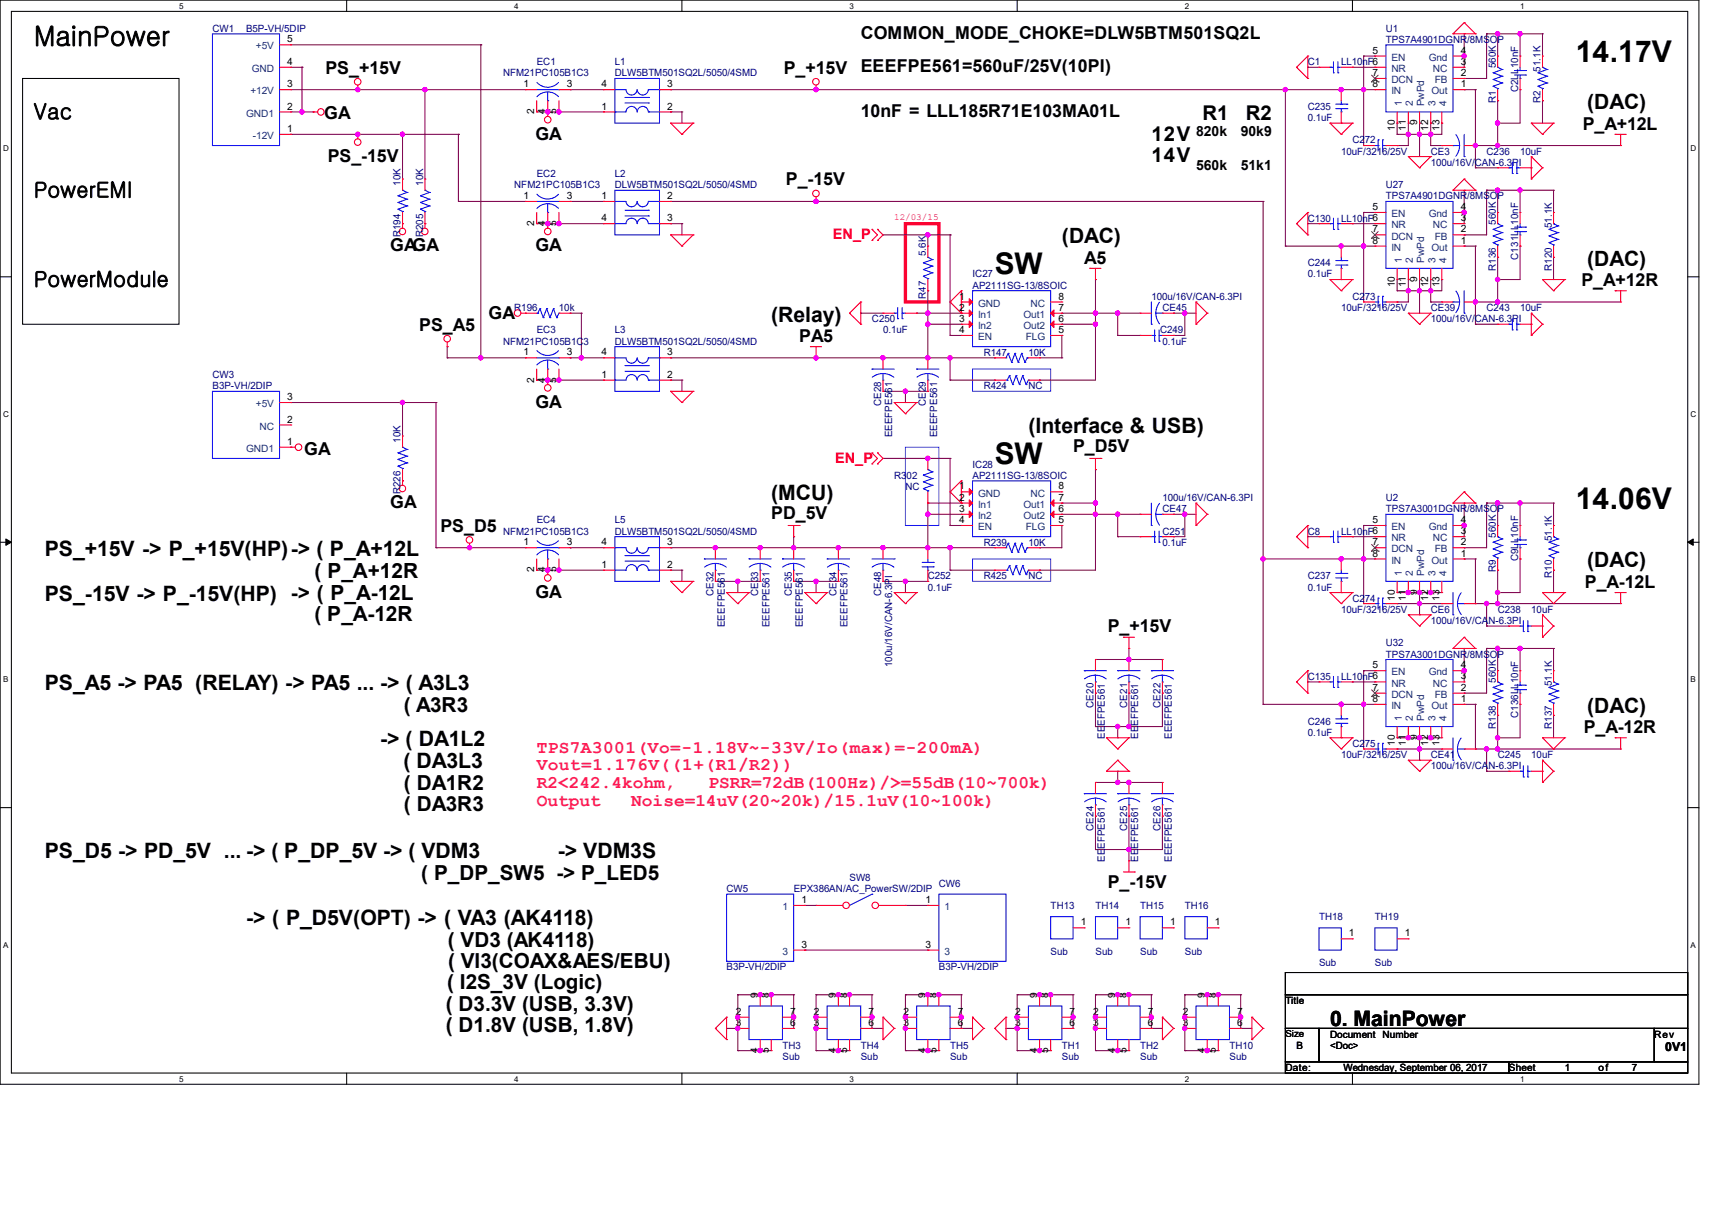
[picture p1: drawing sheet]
<svg xmlns="http://www.w3.org/2000/svg" width="420mm" height="297mm" viewBox="0 0 420 297" stroke-linecap="round" stroke-linejoin="round" font-family="sans-serif">
<defs><g id="words">
<g font-size="7.4">
<text x="386.8" y="15.1">14.17V</text>
<text x="386.8" y="124.8">14.06V</text>
</g>
<g font-size="7.3">
<text x="244.2" y="67.2">SW</text>
<text x="244.2" y="113.8">SW</text>
</g>
<text font-size="6.6" x="8.3" y="11.2">MainPower</text>
<g font-size="5.2">
<text x="8.3" y="29.2">Vac</text>
<text x="389.6" y="26.8">(DAC)</text>
<text x="8.3" y="48.4">PowerEMI</text>
<text x="260.6" y="59.7">(DAC)</text>
<text x="389.6" y="65.2">(DAC)</text>
<text x="8.3" y="70.4">PowerModule</text>
<text x="189.3" y="79">(Relay)</text>
<text x="252.4" y="106.4">(Interface &amp; USB)</text>
<text x="189.3" y="122.9">(MCU)</text>
<text x="11" y="136.6">PS_+15V -&gt; P_+15V(HP)-&gt; ( P_A+12L</text>
<text x="389.6" y="139.2">(DAC)</text>
<text x="11" y="147.5">PS_-15V -&gt; P_-15V(HP) -&gt; ( P_A-12L</text>
<text x="11" y="169.5">PS_A5 -&gt; PA5 (RELAY) -&gt; PA5 ... -&gt; ( A3L3</text>
<text x="389.6" y="174.9">(DAC)</text>
<text x="93.3" y="183.2">-&gt; ( DA1L2</text>
<text x="99" y="188.6">( DA3L3</text>
<text x="11" y="210.6">PS_D5 -&gt; PD_5V ... -&gt; ( P_DP_5V -&gt; ( VDM3</text>
<text x="136.9" y="210.6">-&gt; VDM3S</text>
<text x="60.4" y="227.1">-&gt; ( P_D5V(OPT) -&gt; ( VA3 (AK4118)</text>
<text x="326.5" y="251.8">0. MainPower</text>
</g>
<g font-size="5.1">
<text x="77.2" y="141.9">( P_A+12R</text>
<text x="77.2" y="152.5">( P_A-12R</text>
<text x="99.1" y="174.8">( A3R3</text>
<text x="99.1" y="193.8">( DA1R2</text>
<text x="99.1" y="199.1">( DA3R3</text>
<text x="103.4" y="215.9">( P_DP_SW5 -&gt; P_LED5</text>
<text x="110" y="232.4">( VD3 (AK4118)</text>
<text x="110" y="237.6">( VI3(COAX&amp;AES/EBU)</text>
<text x="109.8" y="242.9">( I2S_3V (Logic)</text>
<text x="109.5" y="248.1">( D3.3V (USB, 3.3V)</text>
<text x="109.5" y="253.4">( D1.8V (USB, 1.8V)</text>
</g>
<g font-size="5">
<text x="295.2" y="29.3">R1</text>
<text x="305.8" y="29.3">R2</text>
<text x="282.6" y="34.5">12V</text>
<text x="282.6" y="39.7">14V</text>
</g>
<g font-size="4.4">
<text x="211.3" y="9.6">COMMON_MODE_CHOKE=DLW5BTM501SQ2L</text>
<text x="211.3" y="17.8">EEEFPE561=560uF/25V(10PI)</text>
<text x="79.9" y="18.1">PS_+15V</text>
<text x="192.4" y="18.1">P_+15V</text>
<text x="79.6" y="29.3">GA</text>
<text x="211.3" y="28.7">10nF = LLL185R71E103MA01L</text>
<text x="131.4" y="34.2">GA</text>
<text x="388.5" y="31.8">P_A+12L</text>
<text x="80.4" y="39.8">PS_-15V</text>
<text x="192.9" y="45.5">P_-15V</text>
<text x="95.8" y="61.7">GAGA</text>
<text x="131.4" y="61.7">GA</text>
<text x="266.1" y="64.7">A5</text>
<text x="388.2" y="70.2">P_A+12R</text>
<text x="102.9" y="81.2">PS_A5</text>
<text x="119.9" y="78.4">GA</text>
<text x="196.2" y="83.9">PA5</text>
<text x="131.4" y="100.1">GA</text>
<text x="74.7" y="111.6">GA</text>
<text x="263.4" y="111">P_D5V</text>
<text x="95.8" y="124.8">GA</text>
<text x="108.1" y="130.5">PS_D5</text>
<text x="189.3" y="127.5">PD_5V</text>
<text x="131.4" y="146.7">GA</text>
<text x="389" y="144.2">P_A-12L</text>
<text x="271.9" y="155.2">P_+15V</text>
<text x="388.7" y="179.9">P_A-12R</text>
<text x="271.9" y="218.1">P_-15V</text>
</g>
<g font-size="4.4" fill="#ff0080">
<text x="131.7" y="184.7">TPS7A3001(Vo=-1.18V~-33V/Io(max)=-200mA)</text>
<text x="131.7" y="189.1">Vout=1.176V((1+(R1/R2))</text>
<text x="131.7" y="193.5">R2&lt;242.4kohm,</text>
<text x="131.7" y="197.8">Output</text>
<text x="154.9" y="197.8">Noise=14uV(20~20k)/15.1uV(10~100k)</text>
<text x="173.9" y="193.5">PSRR=72dB(100Hz)/&gt;=55dB(10~700k)</text>
</g>
<g font-size="3.6" fill="#f00">
<text x="204.4" y="58.8">EN_P</text>
<text x="205" y="113.6">EN_P</text>
</g>
<g font-size="3.4">
<text x="293.6" y="33.4">820k</text>
<text x="304.5" y="33.4">90k9</text>
<text x="293.6" y="41.6">560k</text>
<text x="304.5" y="41.6">51k1</text>
</g>
<text font-size="3" x="408.8" y="257.9">0V1</text>
<g font-size="2.5" fill="#000080">
<text x="52.2" y="7.8">CW1</text>
<text x="60.4" y="7.8">B5P-VH/5DIP</text>
<text x="340.2" y="7.8">U1</text>
<text x="340.2" y="10.5">TPS7A4901DGNR/8MSOP</text>
<text x="131.7" y="16">EC1</text>
<text x="150.9" y="16">L1</text>
<text x="321" y="16">C1</text>
<text x="329.2" y="16">LL10nF6</text>
<text x="367.2" y="16.8" transform="rotate(-90 367.2 16.8)">560K</text>
<text x="378.2" y="17.6" transform="rotate(-90 378.2 17.6)">51.1K</text>
<text x="123.5" y="18.8">NFM21PC105B1C3</text>
<text x="150.9" y="18.8">DLW5BTM501SQ2L/5050/4SMD</text>
<text x="372.7" y="22.6" transform="rotate(-90 372.7 22.6)">C2LL10nF</text>
<text x="321" y="27">C235</text>
<text x="321" y="29.7">0.1uF</text>
<text x="367.2" y="25.3" transform="rotate(-90 367.2 25.3)">R1</text>
<text x="378.2" y="25.3" transform="rotate(-90 378.2 25.3)">R2</text>
<text x="332" y="35.2">C272</text>
<text x="329.2" y="38">10uF/3216/25V</text>
<text x="351.2" y="38">CE3</text>
<text x="351.2" y="40.7">100u/16V/CAN-6.3PI</text>
<text x="364.9" y="38">C236</text>
<text x="373.1" y="38">10uF</text>
<text x="98.3" y="45.6" transform="rotate(-90 98.3 45.6)">10K</text>
<text x="103.8" y="45.6" transform="rotate(-90 103.8 45.6)">10K</text>
<text x="126.2" y="46.2">NFM21PC105B1C3</text>
<text x="131.7" y="43.4">EC2</text>
<text x="150.9" y="43.4">L2</text>
<text x="150.9" y="46.2">DLW5BTM501SQ2L/5050/4SMD</text>
<text x="340.2" y="46.2">U27</text>
<text x="340.2" y="48.9">TPS7A4901DGNR/8MSOP</text>
<text x="98.3" y="58.2" transform="rotate(-90 98.3 58.2)">R194</text>
<text x="103.8" y="58.2" transform="rotate(-90 103.8 58.2)">R205</text>
<text x="321" y="54.4">C130</text>
<text x="329.2" y="54.4">LL10nF6</text>
<text x="367.2" y="55.2" transform="rotate(-90 367.2 55.2)">560K</text>
<text x="380.9" y="56" transform="rotate(-90 380.9 56)">51.1K</text>
<text x="227.3" y="62.9" transform="rotate(-90 227.3 62.9)">5.6K</text>
<text x="321" y="65.4">C244</text>
<text x="372.7" y="63.7" transform="rotate(-90 372.7 63.7)">C131LL10nF</text>
<text x="238.7" y="68.1">IC27</text>
<text x="238.7" y="70.9">AP2111SG-13/8SOIC</text>
<text x="321" y="68.1">0.1uF</text>
<text x="367.2" y="66.4" transform="rotate(-90 367.2 66.4)">R136</text>
<text x="380.9" y="66.4" transform="rotate(-90 380.9 66.4)">R120</text>
<text x="126.2" y="76.4">R196</text>
<text x="137.2" y="76.4">10k</text>
<text x="227.3" y="73.3" transform="rotate(-90 227.3 73.3)">R47</text>
<text x="282.6" y="73.6">100u/16V/CAN-6.3PI</text>
<text x="285.3" y="76.4">CE45</text>
<text x="329.2" y="76.4">10uF/3216/25V</text>
<text x="332" y="73.6">C273</text>
<text x="351.2" y="76.4">CE39</text>
<text x="364.9" y="76.4">C243</text>
<text x="373.1" y="76.4">10uF</text>
<text x="131.7" y="81.8">EC3</text>
<text x="150.9" y="81.8">L3</text>
<text x="214" y="79.1">C250</text>
<text x="216.7" y="81.8">0.1uF</text>
<text x="284.8" y="81.8">C249</text>
<text x="351.2" y="79.1">100u/16V/CAN-6.3PI</text>
<text x="123.5" y="84.6">NFM21PC105B1C3</text>
<text x="150.9" y="84.6">DLW5BTM501SQ2L/5050/4SMD</text>
<text x="241.5" y="87.3">R147</text>
<text x="252.4" y="87.3">10K</text>
<text x="285.3" y="84.6">0.1uF</text>
<text x="52.2" y="92.8">CW3</text>
<text x="52.2" y="95.5">B3P-VH/2DIP</text>
<text x="241.5" y="95.5">R424</text>
<text x="252.4" y="95.5">NC</text>
<text x="216.3" y="99.6" transform="rotate(-90 216.3 99.6)">CE28</text>
<text x="227.3" y="99.6" transform="rotate(-90 227.3 99.6)">CE29</text>
<text x="219" y="107.3" transform="rotate(-90 219 107.3)">EEEFPE561</text>
<text x="230" y="107.3" transform="rotate(-90 230 107.3)">EEEFPE561</text>
<text x="98.3" y="108.7" transform="rotate(-90 98.3 108.7)">10K</text>
<text x="219.5" y="117.5">R302</text>
<text x="238.7" y="114.8">IC28</text>
<text x="238.7" y="117.5">AP2111SG-13/8SOIC</text>
<text x="98.3" y="121.3" transform="rotate(-90 98.3 121.3)">R226</text>
<text x="222.3" y="120.3">NC</text>
<text x="285.3" y="125.7">CE47</text>
<text x="285.3" y="123">100u/16V/CAN-6.3PI</text>
<text x="340.2" y="123">U2</text>
<text x="340.2" y="125.7">TPS7A3001DGNR/8MSOP</text>
<text x="123.5" y="131.2">NFM21PC105B1C3</text>
<text x="131.7" y="128.5">EC4</text>
<text x="150.9" y="128.5">L5</text>
<text x="150.9" y="131.2">DLW5BTM501SQ2L/5050/4SMD</text>
<text x="285.3" y="131.2">C251</text>
<text x="321" y="131.2">C8</text>
<text x="329.2" y="131.2">LL10nF6</text>
<text x="367.2" y="132" transform="rotate(-90 367.2 132)">560K</text>
<text x="241.5" y="134">R239</text>
<text x="252.4" y="134">10K</text>
<text x="285.3" y="134">0.1uF</text>
<text x="372.7" y="137.8" transform="rotate(-90 372.7 137.8)">C9LL10nF</text>
<text x="380.9" y="132.8" transform="rotate(-90 380.9 132.8)">51.1K</text>
<text x="227.8" y="142.2">C252</text>
<text x="241.5" y="142.2">R425</text>
<text x="252.4" y="142.2">NC</text>
<text x="321" y="142.2">C237</text>
<text x="367.2" y="140.5" transform="rotate(-90 367.2 140.5)">R9</text>
<text x="380.9" y="141.9" transform="rotate(-90 380.9 141.9)">R10</text>
<text x="175.2" y="146.3" transform="rotate(-90 175.2 146.3)">CE32</text>
<text x="186.1" y="146.3" transform="rotate(-90 186.1 146.3)">CE33</text>
<text x="194.4" y="146.3" transform="rotate(-90 194.4 146.3)">CE35</text>
<text x="205.3" y="146.3" transform="rotate(-90 205.3 146.3)">CE34</text>
<text x="216.3" y="146.3" transform="rotate(-90 216.3 146.3)">CE48</text>
<text x="227.8" y="144.9">0.1uF</text>
<text x="321" y="144.9">0.1uF</text>
<text x="332" y="147.7">C274</text>
<text x="177.9" y="153.9" transform="rotate(-90 177.9 153.9)">EEEFPE561</text>
<text x="188.9" y="153.9" transform="rotate(-90 188.9 153.9)">EEEFPE561</text>
<text x="197.1" y="153.9" transform="rotate(-90 197.1 153.9)">EEEFPE561</text>
<text x="208.1" y="153.9" transform="rotate(-90 208.1 153.9)">EEEFPE561</text>
<text x="329.2" y="150.4">10uF/3216/25V</text>
<text x="351.2" y="150.4">CE6</text>
<text x="351.2" y="153.2">100u/16V/CAN-6.3PI</text>
<text x="367.6" y="150.4">C238</text>
<text x="375.9" y="150.4">10uF</text>
<text x="340.2" y="158.7">U32</text>
<text x="340.2" y="161.4">TPS7A3001DGNR/8MSOP</text>
<text x="219" y="163.8" transform="rotate(-90 219 163.8)">100u/16V/CAN-6.3PI</text>
<text x="321" y="166.9">C135</text>
<text x="329.2" y="166.9">LL10nF6</text>
<text x="367.2" y="167.6" transform="rotate(-90 367.2 167.6)">560K</text>
<text x="268.4" y="173.7" transform="rotate(-90 268.4 173.7)">CE20</text>
<text x="276.6" y="173.7" transform="rotate(-90 276.6 173.7)">CE21</text>
<text x="284.9" y="173.7" transform="rotate(-90 284.9 173.7)">CE22</text>
<text x="380.9" y="168.5" transform="rotate(-90 380.9 168.5)">51.1K</text>
<text x="321" y="177.8">C246</text>
<text x="367.2" y="178.9" transform="rotate(-90 367.2 178.9)">R138</text>
<text x="372.7" y="176.1" transform="rotate(-90 372.7 176.1)">C136LL10nF</text>
<text x="380.9" y="178.9" transform="rotate(-90 380.9 178.9)">R137</text>
<text x="271.2" y="181.4" transform="rotate(-90 271.2 181.4)">EEEFPE561</text>
<text x="279.4" y="181.4" transform="rotate(-90 279.4 181.4)">EEEFPE561</text>
<text x="287.6" y="181.4" transform="rotate(-90 287.6 181.4)">EEEFPE561</text>
<text x="321" y="180.6">0.1uF</text>
<text x="332" y="183.3">C275</text>
<text x="329.2" y="186.1">10uF/3216/25V</text>
<text x="351.2" y="186.1">CE41</text>
<text x="351.2" y="188.8">100u/16V/CAN-6.3PI</text>
<text x="367.6" y="186.1">C245</text>
<text x="375.9" y="186.1">10uF</text>
<text x="268.4" y="203.9" transform="rotate(-90 268.4 203.9)">CE24</text>
<text x="276.6" y="203.9" transform="rotate(-90 276.6 203.9)">CE25</text>
<text x="284.9" y="203.9" transform="rotate(-90 284.9 203.9)">CE26</text>
<text x="271.2" y="211.5" transform="rotate(-90 271.2 211.5)">EEEFPE561</text>
<text x="279.4" y="211.5" transform="rotate(-90 279.4 211.5)">EEEFPE561</text>
<text x="287.6" y="211.5" transform="rotate(-90 287.6 211.5)">EEEFPE561</text>
<text x="178.4" y="219">CW5</text>
<text x="194.8" y="219">EPX386AN/AC_PowerSW/2DIP</text>
<text x="208.5" y="216.3">SW8</text>
<text x="230.5" y="217.6">CW6</text>
<text x="257.9" y="223.1">TH13</text>
<text x="268.9" y="223.1">TH14</text>
<text x="279.9" y="223.1">TH15</text>
<text x="290.8" y="223.1">TH16</text>
<text x="323.8" y="225.8">TH18</text>
<text x="337.5" y="225.8">TH19</text>
<text x="178.4" y="238.2">B3P-VH/2DIP</text>
<text x="230.5" y="238.2">B3P-VH/2DIP</text>
<text x="257.9" y="234.4">Sub</text>
<text x="268.9" y="234.4">Sub</text>
<text x="279.9" y="234.4">Sub</text>
<text x="290.8" y="234.4">Sub</text>
<text x="323.8" y="237.1">Sub</text>
<text x="337.5" y="237.1">Sub</text>
<text x="192.1" y="257.4">TH3</text>
<text x="211.3" y="257.4">TH4</text>
<text x="233.2" y="257.4">TH5</text>
<text x="260.6" y="257.4">TH1</text>
<text x="279.9" y="257.4">TH2</text>
<text x="301.8" y="257.4">TH10</text>
<text x="192.1" y="260.1">Sub</text>
<text x="211.3" y="260.1">Sub</text>
<text x="233.2" y="260.1">Sub</text>
<text x="260.6" y="260.1">Sub</text>
<text x="279.9" y="260.1">Sub</text>
<text x="301.8" y="260.1">Sub</text>
</g>
<g font-size="2.5">
<text x="70.5" y="10.4">5</text>
<text x="70.5" y="15.9">4</text>
<text x="336.9" y="13.2">5</text>
<text x="358.6" y="13.2">4</text>
<text x="358.6" y="15.9">3</text>
<text x="70.5" y="21.4">3</text>
<text x="128.5" y="21.4">1</text>
<text x="139.1" y="21.4">3</text>
<text x="147.7" y="21.4">4</text>
<text x="163.8" y="21.4">3</text>
<text x="336.9" y="18.7">7</text>
<text x="336.9" y="21.4">8</text>
<text x="358.6" y="18.7">2</text>
<text x="358.6" y="21.4">1</text>
<text x="70.5" y="26.9">2</text>
<text x="131.1" y="28" transform="rotate(-90 131.1 28)">2</text>
<text x="133.9" y="28" transform="rotate(-90 133.9 28)">4</text>
<text x="136.6" y="28" transform="rotate(-90 136.6 28)">5</text>
<text x="147.7" y="26.9">1</text>
<text x="163.8" y="26.9">2</text>
<text x="70.5" y="32.4">1</text>
<text x="342.3" y="32.2" transform="rotate(-90 342.3 32.2)">10</text>
<text x="345.1" y="32.2" transform="rotate(-90 345.1 32.2)">11</text>
<text x="347.8" y="30.8" transform="rotate(-90 347.8 30.8)">9</text>
<text x="350.6" y="32.2" transform="rotate(-90 350.6 32.2)">12</text>
<text x="353.3" y="32.2" transform="rotate(-90 353.3 32.2)">13</text>
<text x="128.5" y="48.9">1</text>
<text x="139.1" y="48.9">3</text>
<text x="147.7" y="48.9">1</text>
<text x="163.8" y="48.9">2</text>
<text x="336.9" y="51.6">5</text>
<text x="358.6" y="51.6">4</text>
<text x="131.1" y="55.5" transform="rotate(-90 131.1 55.5)">2</text>
<text x="133.9" y="55.5" transform="rotate(-90 133.9 55.5)">4</text>
<text x="136.6" y="55.5" transform="rotate(-90 136.6 55.5)">5</text>
<text x="147.7" y="54.3">4</text>
<text x="163.8" y="54.3">3</text>
<text x="336.9" y="57.1">7</text>
<text x="336.9" y="59.8">8</text>
<text x="358.6" y="54.3">3</text>
<text x="358.6" y="57.1">2</text>
<text x="358.6" y="59.8">1</text>
<text x="342.3" y="70.6" transform="rotate(-90 342.3 70.6)">10</text>
<text x="345.1" y="70.6" transform="rotate(-90 345.1 70.6)">11</text>
<text x="347.8" y="69.2" transform="rotate(-90 347.8 69.2)">9</text>
<text x="350.6" y="70.6" transform="rotate(-90 350.6 70.6)">12</text>
<text x="353.3" y="70.6" transform="rotate(-90 353.3 70.6)">13</text>
<text x="235.5" y="73.5">1</text>
<text x="235.5" y="76.3">2</text>
<text x="259.8" y="76.3">7</text>
<text x="259.8" y="73.5">8</text>
<text x="235.5" y="79">3</text>
<text x="235.5" y="81.7">4</text>
<text x="259.8" y="81.7">5</text>
<text x="259.8" y="79">6</text>
<text x="128.5" y="87.2">1</text>
<text x="139.1" y="87.2">3</text>
<text x="147.7" y="87.2">4</text>
<text x="163.8" y="87.2">3</text>
<text x="131.1" y="93.9" transform="rotate(-90 131.1 93.9)">2</text>
<text x="133.9" y="93.9" transform="rotate(-90 133.9 93.9)">4</text>
<text x="136.6" y="93.9" transform="rotate(-90 136.6 93.9)">5</text>
<text x="147.7" y="92.7">1</text>
<text x="163.8" y="92.7">2</text>
<text x="70.5" y="98.2">3</text>
<text x="70.5" y="103.7">2</text>
<text x="70.5" y="109.2">1</text>
<text x="235.5" y="120.1">1</text>
<text x="235.5" y="122.9">2</text>
<text x="235.5" y="125.6">3</text>
<text x="259.8" y="125.6">6</text>
<text x="259.8" y="122.9">7</text>
<text x="259.8" y="120.1">8</text>
<text x="235.5" y="128.4">4</text>
<text x="259.8" y="128.4">5</text>
<text x="336.9" y="128.4">5</text>
<text x="358.6" y="128.4">4</text>
<text x="358.6" y="131.1">3</text>
<text x="128.5" y="133.9">1</text>
<text x="139.1" y="133.9">3</text>
<text x="147.7" y="133.9">4</text>
<text x="163.8" y="133.9">3</text>
<text x="336.9" y="133.9">7</text>
<text x="336.9" y="136.6">8</text>
<text x="358.6" y="133.9">2</text>
<text x="358.6" y="136.6">1</text>
<text x="131.1" y="140.5" transform="rotate(-90 131.1 140.5)">2</text>
<text x="133.9" y="140.5" transform="rotate(-90 133.9 140.5)">4</text>
<text x="136.6" y="140.5" transform="rotate(-90 136.6 140.5)">5</text>
<text x="147.7" y="139.4">1</text>
<text x="163.8" y="139.4">2</text>
<text x="342.3" y="147.4" transform="rotate(-90 342.3 147.4)">10</text>
<text x="345.1" y="147.4" transform="rotate(-90 345.1 147.4)">11</text>
<text x="347.8" y="146" transform="rotate(-90 347.8 146)">9</text>
<text x="350.6" y="147.4" transform="rotate(-90 350.6 147.4)">12</text>
<text x="353.3" y="147.4" transform="rotate(-90 353.3 147.4)">13</text>
<text x="336.9" y="164">5</text>
<text x="358.6" y="164">4</text>
<text x="358.6" y="166.8">3</text>
<text x="336.9" y="169.5">7</text>
<text x="336.9" y="172.3">8</text>
<text x="358.6" y="169.5">2</text>
<text x="358.6" y="172.3">1</text>
<text x="342.3" y="183" transform="rotate(-90 342.3 183)">10</text>
<text x="345.1" y="183" transform="rotate(-90 345.1 183)">11</text>
<text x="347.8" y="181.7" transform="rotate(-90 347.8 181.7)">9</text>
<text x="350.6" y="183" transform="rotate(-90 350.6 183)">12</text>
<text x="353.3" y="183" transform="rotate(-90 353.3 183)">13</text>
<text x="196.7" y="221.7">1</text>
<text x="227.2" y="221.7">1</text>
<text x="265.3" y="227.2">1</text>
<text x="276.3" y="227.2">1</text>
<text x="287.2" y="227.2">1</text>
<text x="298.2" y="227.2">1</text>
<text x="196.7" y="232.6">3</text>
<text x="227.2" y="232.6">3</text>
<text x="331.1" y="229.9">1</text>
<text x="344.8" y="229.9">1</text>
<text x="186" y="245" transform="rotate(-90 186 245)">9</text>
<text x="188.7" y="245" transform="rotate(-90 188.7 245)">8</text>
<text x="205.2" y="245" transform="rotate(-90 205.2 245)">9</text>
<text x="207.9" y="245" transform="rotate(-90 207.9 245)">8</text>
<text x="227.2" y="245" transform="rotate(-90 227.2 245)">9</text>
<text x="229.9" y="245" transform="rotate(-90 229.9 245)">8</text>
<text x="254.6" y="245" transform="rotate(-90 254.6 245)">9</text>
<text x="257.3" y="245" transform="rotate(-90 257.3 245)">8</text>
<text x="273.8" y="245" transform="rotate(-90 273.8 245)">9</text>
<text x="276.5" y="245" transform="rotate(-90 276.5 245)">8</text>
<text x="295.7" y="245" transform="rotate(-90 295.7 245)">9</text>
<text x="298.4" y="245" transform="rotate(-90 298.4 245)">8</text>
<text x="180.6" y="249.1">2</text>
<text x="180.6" y="251.8">3</text>
<text x="194" y="251.8">6</text>
<text x="194" y="249.1">7</text>
<text x="199.8" y="249.1">2</text>
<text x="199.8" y="251.8">3</text>
<text x="213.2" y="251.8">6</text>
<text x="213.2" y="249.1">7</text>
<text x="221.7" y="249.1">2</text>
<text x="221.7" y="251.8">3</text>
<text x="235.1" y="251.8">6</text>
<text x="235.1" y="249.1">7</text>
<text x="249.2" y="249.1">2</text>
<text x="249.2" y="251.8">3</text>
<text x="262.6" y="251.8">6</text>
<text x="262.6" y="249.1">7</text>
<text x="268.4" y="249.1">2</text>
<text x="268.4" y="251.8">3</text>
<text x="281.8" y="251.8">6</text>
<text x="281.8" y="249.1">7</text>
<text x="290.3" y="249.1">2</text>
<text x="290.3" y="251.8">3</text>
<text x="303.7" y="251.8">6</text>
<text x="303.7" y="249.1">7</text>
<text x="315.5" y="246.4">Title</text>
<text x="318.3" y="257.4">B</text>
<text x="326.5" y="254.7">Document</text>
<text x="326.5" y="257.4">&lt;Doc&gt;</text>
<text x="339.4" y="254.7">Number</text>
<text x="406.1" y="254.7">Rev</text>
<text x="186" y="258.5" transform="rotate(-90 186 258.5)">4</text>
<text x="188.7" y="258.5" transform="rotate(-90 188.7 258.5)">5</text>
<text x="205.2" y="258.5" transform="rotate(-90 205.2 258.5)">4</text>
<text x="207.9" y="258.5" transform="rotate(-90 207.9 258.5)">5</text>
<text x="227.2" y="258.5" transform="rotate(-90 227.2 258.5)">4</text>
<text x="229.9" y="258.5" transform="rotate(-90 229.9 258.5)">5</text>
<text x="254.6" y="258.5" transform="rotate(-90 254.6 258.5)">4</text>
<text x="257.3" y="258.5" transform="rotate(-90 257.3 258.5)">5</text>
<text x="273.8" y="258.5" transform="rotate(-90 273.8 258.5)">4</text>
<text x="276.5" y="258.5" transform="rotate(-90 276.5 258.5)">5</text>
<text x="295.7" y="258.5" transform="rotate(-90 295.7 258.5)">4</text>
<text x="298.4" y="258.5" transform="rotate(-90 298.4 258.5)">5</text>
<text x="315.5" y="262.9">Date:</text>
<text x="329.8" y="262.9">Wednesday, September 06, 2017</text>
<text x="370.4" y="262.9">Sheet</text>
<text x="384.1" y="262.9">1</text>
<text x="392.3" y="262.9">of</text>
<text x="400.6" y="262.9">7</text>
</g>
<g font-size="2.5" fill="#004080">
<text x="61.8" y="17.7">GND</text>
<text x="62.8" y="12.1">+5V</text>
<text x="341.5" y="14.9">EN</text>
<text x="341.5" y="17.7">NR</text>
<text x="350.7" y="14.9">Gnd</text>
<text x="351.7" y="17.7">NC</text>
<text x="61.5" y="23.2">+12V</text>
<text x="341.5" y="20.4">DCN</text>
<text x="341.5" y="23.2">IN</text>
<text x="351.4" y="23.2">Out</text>
<text x="352.2" y="20.4">FB</text>
<text x="60.5" y="28.6">GND1</text>
<text x="344.1" y="26.1" transform="rotate(-90 344.1 26.1)">1</text>
<text x="346.8" y="26.1" transform="rotate(-90 346.8 26.1)">2</text>
<text x="349.6" y="26.1" transform="rotate(-90 349.6 26.1)">PwPd</text>
<text x="352.3" y="26.1" transform="rotate(-90 352.3 26.1)">3</text>
<text x="355" y="26.1" transform="rotate(-90 355 26.1)">4</text>
<text x="62.1" y="34.1">-12V</text>
<text x="341.5" y="53.3">EN</text>
<text x="350.7" y="53.3">Gnd</text>
<text x="341.5" y="56">NR</text>
<text x="341.5" y="58.8">DCN</text>
<text x="351.7" y="56">NC</text>
<text x="352.2" y="58.8">FB</text>
<text x="341.5" y="61.6">IN</text>
<text x="344.1" y="64.5" transform="rotate(-90 344.1 64.5)">1</text>
<text x="346.8" y="64.5" transform="rotate(-90 346.8 64.5)">2</text>
<text x="349.6" y="64.5" transform="rotate(-90 349.6 64.5)">PwPd</text>
<text x="351.4" y="61.6">Out</text>
<text x="352.3" y="64.5" transform="rotate(-90 352.3 64.5)">3</text>
<text x="355" y="64.5" transform="rotate(-90 355 64.5)">4</text>
<text x="240.1" y="75.3">GND</text>
<text x="253" y="75.3">NC</text>
<text x="240.1" y="78">In1</text>
<text x="240.1" y="80.7">In2</text>
<text x="240.1" y="83.5">EN</text>
<text x="251.2" y="80.7">Out2</text>
<text x="251.2" y="78">Out1</text>
<text x="251.8" y="83.5">FLG</text>
<text x="62.8" y="99.9">+5V</text>
<text x="63.7" y="105.5">NC</text>
<text x="60.5" y="110.9">GND1</text>
<text x="240.1" y="121.9">GND</text>
<text x="240.1" y="124.6">In1</text>
<text x="251.2" y="124.6">Out1</text>
<text x="253" y="121.9">NC</text>
<text x="240.1" y="127.4">In2</text>
<text x="240.1" y="130.1">EN</text>
<text x="251.2" y="127.4">Out2</text>
<text x="251.8" y="130.1">FLG</text>
<text x="341.5" y="130.1">EN</text>
<text x="350.7" y="130.1">Gnd</text>
<text x="341.5" y="132.9">NR</text>
<text x="341.5" y="135.6">DCN</text>
<text x="351.7" y="132.9">NC</text>
<text x="352.2" y="135.6">FB</text>
<text x="341.5" y="138.3">IN</text>
<text x="344.1" y="141.3" transform="rotate(-90 344.1 141.3)">1</text>
<text x="346.8" y="141.3" transform="rotate(-90 346.8 141.3)">2</text>
<text x="349.6" y="141.3" transform="rotate(-90 349.6 141.3)">PwPd</text>
<text x="351.4" y="138.3">Out</text>
<text x="352.3" y="141.3" transform="rotate(-90 352.3 141.3)">3</text>
<text x="355" y="141.3" transform="rotate(-90 355 141.3)">4</text>
<text x="341.5" y="165.8">EN</text>
<text x="350.7" y="165.8">Gnd</text>
<text x="341.5" y="168.5">NR</text>
<text x="341.5" y="171.3">DCN</text>
<text x="351.7" y="168.5">NC</text>
<text x="352.2" y="171.3">FB</text>
<text x="341.5" y="174">IN</text>
<text x="344.1" y="177" transform="rotate(-90 344.1 177)">1</text>
<text x="346.8" y="177" transform="rotate(-90 346.8 177)">2</text>
<text x="349.6" y="177" transform="rotate(-90 349.6 177)">PwPd</text>
<text x="351.4" y="174">Out</text>
<text x="352.3" y="177" transform="rotate(-90 352.3 177)">3</text>
<text x="355" y="177" transform="rotate(-90 355 177)">4</text>
<text x="192.1" y="223.4">1</text>
<text x="231.8" y="223.4">1</text>
<text x="192.1" y="234.4">3</text>
<text x="231.8" y="234.4">3</text>
</g>
<text font-size="2.4" x="315.5" y="254.6">Size</text>
<text font-size="2.3" fill="#f00" x="219.5" y="54">12/03/15</text>
<g font-size="2">
<text x="43.9" y="2.1">5</text>
<text x="126.2" y="2.1">4</text>
<text x="208.5" y="2.1">3</text>
<text x="290.8" y="2.1">2</text>
<text x="373.1" y="2.1">1</text>
<text x=".8" y="37.1">D</text>
<text x="415" y="37.1">D</text>
<text x=".8" y="102.3">C</text>
<text x="415" y="102.3">C</text>
<text x=".8" y="167.4">B</text>
<text x="415" y="167.4">B</text>
<text x=".8" y="232.6">A</text>
<text x="415" y="232.6">A</text>
<text x="43.9" y="265.5">5</text>
<text x="126.2" y="265.5">4</text>
<text x="208.5" y="265.5">3</text>
<text x="290.8" y="265.5">2</text>
<text x="373.1" y="265.5">1</text>
</g>
</g></defs>
<path d="M0 0h417v266.1h-417zM2.8 2.8h411.5v260.6h-411.5z" fill="none" stroke="#000" stroke-width=".25"/>
<g fill="#fff">
<path d="M43.9 .3h1.1v2.2h-1.1z"/>
<path d="M43.9 263.7h1.1v2.2h-1.1z"/>
</g>
<path d="M85.1 0v2.8M85.1 263.4v2.7" fill="none" stroke="#000" stroke-width=".25"/>
<g fill="#fff">
<path d="M126.2 .3h1.1v2.2h-1.1z"/>
<path d="M126.2 263.7h1.1v2.2h-1.1z"/>
</g>
<path d="M167.4 0v2.8M167.4 263.4v2.7" fill="none" stroke="#000" stroke-width=".25"/>
<g fill="#fff">
<path d="M208.5 .3h1.1v2.2h-1.1z"/>
<path d="M208.5 263.7h1.1v2.2h-1.1z"/>
</g>
<path d="M249.7 0v2.8M249.7 263.4v2.7" fill="none" stroke="#000" stroke-width=".25"/>
<g fill="#fff">
<path d="M290.8 .3h1.1v2.2h-1.1z"/>
<path d="M290.8 263.7h1.1v2.2h-1.1z"/>
</g>
<path d="M332 0v2.8M332 263.4v2.7" fill="none" stroke="#000" stroke-width=".25"/>
<g fill="#fff">
<path d="M373.1 .3h1.1v2.2h-1.1z"/>
<path d="M373.1 263.7h1.1v2.2h-1.1z"/>
<path d="M.8 35.3h1.4v2.2h-1.4z"/>
<path d="M415 35.3h1.4v2.2h-1.4z"/>
<path d="M.8 100.5h1.4v2.2h-1.4z"/>
<path d="M415 100.5h1.4v2.2h-1.4z"/>
</g>
<path d="M0 67.9h2.8M414.3 67.9h2.7" fill="none" stroke="#000" stroke-width=".25"/>
<g fill="#fff">
<path d="M.8 165.7h1.3v2.2h-1.3z"/>
<path d="M415 165.7h1.3v2.2h-1.3z"/>
</g>
<path d="M0 133.1h2.8M414.3 133.1h2.7" fill="none" stroke="#000" stroke-width=".25"/>
<path d="M1.4 132.3l1.4 .8-1.4 .8zM414.3 133.1l1.3-.8v1.6z" fill="#000" stroke="#000" stroke-width=".25"/>
<g fill="#fff">
<path d="M.8 230.8h1.3v2.2h-1.3z"/>
<path d="M415 230.8h1.3v2.2h-1.3z"/>
</g>
<path d="M5.5 19.3h38.4v60.3h-38.4zM0 198.2h2.8M414.3 198.2h2.7M315.5 238.7h98.8v5.5h-98.8zM315.5 244.2h98.8v8.2h-98.8zM315.5 252.4h8.3v8.2h-8.3zM323.8 252.4h82.3v8.2h-82.3zM406.1 252.4h8.2v8.2h-8.2zM315.5 260.6h54.9v2.8h-54.9zM370.4 260.6h43.9v2.8h-43.9z" fill="none" stroke="#000" stroke-width=".25"/>
<path d="M222.2 54.9h8.3v19.2h-8.3z" fill="none" stroke="#f00" stroke-width=".8"/>
<path d="M238.7 90.6h19.2v5.5h-19.2zM222.2 109.8h8.3v19.2h-8.3zM238.7 137.2h19.2v5.5h-19.2z" fill="none" stroke="#8000ff" stroke-width=".25"/>
<g fill="none" stroke="#800040" stroke-width=".25">
<path d="M71.4 16.5h2.7M71.4 11h46.6M74.1 16.5h.1M74.1 16.5v11M118 11h.1M118 11v76.8M321 16.5h.1M321 16.5h2.8M332 16.5h.1M332 16.5h5.5M334.7 13.8h.1M334.7 13.8h2.8"/>
<path d="M334.7 13.8v21.9M359.4 19.3h.1M359.4 8.3h.1M359.4 13.8h.1M359.4 8.3v8.2M364.9 8.3h.1M364.9 8.3v11h-5.5M364.9 8.3h13.7M367.6 8.3h.1M367.6 8.3v5.5M373.1 8.3h.1M373.1 8.3v5.5"/>
<path d="M378.6 8.3h.1M378.6 8.3v5.5M71.4 33h.1M71.4 22h57.6M71.4 33h41.1M71.4 27.5h5.5M74.1 27.5h.1M76.9 27.5h.1M87.8 22h.1M98.8 33h.1M98.8 33v10.9M104.3 22h.1"/>
<path d="M104.3 22v21.9M112.5 33h.1M112.5 33v16.4M131.7 27.5h16.5M134.5 27.5h.1M137.2 27.5h.1M140 22h.1M140 22h8.2M164.6 27.5h.1M164.6 22h.1M164.6 22h172.9M164.6 27.5h2.8"/>
<path d="M167.4 27.5h.1M167.4 27.5v2.7M200.3 22h.1M315.5 22h.1M315.5 22v38.4M329.2 22h.1M334.7 22h.1M342.9 33h.1M342.9 35.7h.1M342.9 30.2h.1M342.9 30.2v2.8M345.7 33h.1"/>
<path d="M345.7 30.2h.1M345.7 30.2v5.5h-2.8M348.4 30.2h.1M348.4 33h.1M348.4 30.2v8.2M351.2 33h.1M351.2 35.7h.1M351.2 30.2h.1M351.2 30.2v5.5M351.2 35.7h2.7M353.9 30.2h.1M353.9 30.2v2.8h-11"/>
<path d="M359.4 22h.1M359.4 22h2.8M362.2 35.7h.1M362.2 22h.1M362.2 35.7h35.6M362.2 22v19.2M367.6 30.2h.1M367.6 35.7h.1M367.6 24.7h.1M367.6 24.7v11M373.1 22h.1M373.1 22v8.2h-5.5"/>
<path d="M378.6 24.7h.1M378.6 24.7v5.5M112.5 49.4h.1M112.5 49.4h16.5M131.7 54.9h16.5M134.5 54.9h.1M137.2 54.9h.1M140 49.4h.1M140 49.4h8.2M164.6 49.4h.1M164.6 54.9h.1M164.6 49.4h145.4"/>
<path d="M164.6 54.9h2.8M167.4 54.9h.1M167.4 54.9v2.8M200.3 49.4h.1M216.7 57.7h.1M216.7 57.7h16.5M227.8 57.7h.1M227.8 57.7v2.7M233.2 57.7h.1M233.2 57.7v24.6M310 49.4h.1M310 49.4v123.5"/>
<path d="M321 54.9h.1M321 54.9h2.8M332 54.9h.1M332 54.9h5.5M334.7 52.2h.1M334.7 52.2v21.9M334.7 52.2h2.8M359.4 57.7h.1M359.4 46.7h.1M359.4 52.2h.1M359.4 46.7v8.2M362.2 41.2h.1"/>
<path d="M362.2 41.2h5.4M364.9 46.7h.1M364.9 46.7v11h-5.5M364.9 46.7h16.4M367.6 46.7h.1M367.6 46.7v5.5M373.1 46.7h.1M373.1 46.7v5.5M381.3 46.7h.1M381.3 46.7v5.5M140 76.9h.1M140 76.9h2.7"/>
<path d="M142.7 76.9h.1M142.7 76.9v10.9M211.3 76.9h.1M211.3 76.9h5.4M225 76.9h.1M225 76.9h11M227.8 79.6h.1M227.8 71.4h.1M227.8 76.9h.1M227.8 79.6h8.2M227.8 71.4v16.4M260.6 79.6h.1"/>
<path d="M260.6 76.9h.1M260.6 79.6h8.3M260.6 76.9h19.3M268.9 76.9h.1M268.9 68.6h.1M268.9 79.6h.1M268.9 68.6v24.7h-13.7M274.4 76.9h.1M274.4 76.9v5.4M288.1 76.9h.1M288.1 76.9h5.5M290.8 76.9h.1"/>
<path d="M290.8 76.9v5.4h-2.7M315.5 60.4h.1M315.5 60.4h22M329.2 60.4h.1M334.7 60.4h.1M342.9 71.4h.1M342.9 74.1h.1M342.9 68.6h.1M342.9 68.6v2.8M345.7 71.4h.1M345.7 68.6h.1M345.7 68.6v5.5h-2.8"/>
<path d="M348.4 68.6h.1M348.4 71.4h.1M348.4 68.6v8.3M351.2 71.4h.1M351.2 74.1h.1M351.2 68.6h.1M351.2 68.6v5.5M351.2 74.1h2.7M353.9 68.6h.1M353.9 68.6v2.8h-11M359.4 60.4h.1M359.4 60.4h2.8"/>
<path d="M362.2 79.6h.1M362.2 74.1h.1M362.2 60.4h.1M362.2 60.4v19.2M362.2 74.1h35.6M362.2 79.6h5.4M367.6 68.6h.1M367.6 63.2h.1M367.6 74.1h.1M367.6 63.2v10.9M373.1 60.4h.1M373.1 60.4v8.2h-5.5"/>
<path d="M381.3 63.2h.1M381.3 63.2v5.4M71.4 98.8h.1M71.4 98.8h35.6M98.8 98.8h.1M98.8 98.8v8.2M107 98.8h.1M107 98.8v35.7M109.8 85.1h.1M109.8 87.8h.1M109.8 87.8h19.2M109.8 85.1v2.7"/>
<path d="M118 87.8h.1M131.7 93.3h.1M131.7 93.3h16.5M134.5 93.3h.1M137.2 93.3h.1M140 87.8h.1M140 87.8h8.2M142.7 87.8h.1M164.6 93.3h.1M164.6 87.8h.1M164.6 93.3h2.8M164.6 87.8h79.6"/>
<path d="M167.4 93.3h.1M167.4 93.3v2.8M216.7 96.1h.1M216.7 87.8h.1M216.7 96.1h11.1M222.2 96.1h.1M222.2 96.1v2.7M233.2 87.8h.1M233.2 82.3h.1M233.2 93.3h.1M233.2 93.3h11M233.2 82.3h2.8"/>
<path d="M233.2 87.8v5.5M244.2 87.8h.1M255.2 93.3h.1M255.2 87.8h5.4M260.6 87.8h.1M260.6 82.3h.1M260.6 82.3v5.5M274.4 82.3h.1M274.4 82.3h5.5M288.1 82.3h.1M216.7 112.5h.1M216.7 112.5h16.5"/>
<path d="M227.8 112.5h.1M233.2 112.5h.1M233.2 112.5v16.5M268.9 115.3h.1M268.9 115.3v24.7h-13.7M107 134.5h.1M107 134.5h22M115.3 134.5h.1M131.7 140h.1M131.7 140h16.5M134.5 140h.1M137.2 140h.1"/>
<path d="M140 134.5h.1M140 134.5h8.2M164.6 134.5h.1M164.6 140h.1M164.6 140h2.8M164.6 134.5h79.6M167.4 140h.1M167.4 140v2.7M175.6 134.5h.1M186.6 134.5h.1M194.8 134.5h.1M194.8 131.7h.1"/>
<path d="M194.8 131.7v2.8M205.8 134.5h.1M216.7 134.5h.1M227.8 126.2h.1M227.8 123.5h.1M227.8 134.5h.1M227.8 123.5h8.2M227.8 123.5v11M227.8 126.2h8.2M233.2 140h.1M233.2 134.5h.1M233.2 129h.1"/>
<path d="M233.2 140h11M233.2 129h2.8M233.2 134.5v5.5M255.2 134.5h.1M255.2 140h.1M260.6 129h.1M260.6 126.2h.1M260.6 123.5h.1M260.6 129v5.5h-5.4M260.6 123.5h8.3M260.6 126.2h19.3M268.9 126.2h.1"/>
<path d="M268.9 123.5h.1M274.4 131.7h.1M274.4 126.2h.1M274.4 131.7h5.5M274.4 126.2v5.5M288.1 126.2h.1M288.1 131.7h.1M288.1 126.2h5.5M290.8 126.2h.1M290.8 126.2v5.5h-2.7M310 137.2h.1M310 137.2h27.5"/>
<path d="M321 131.7h.1M321 131.7h2.8M329.2 137.2h.1M332 131.7h.1M332 131.7h5.5M334.7 137.2h.1M334.7 129h.1M334.7 129v19.2M334.7 129h2.8M359.4 137.2h.1M359.4 134.5h.1M359.4 123.5h.1"/>
<path d="M359.4 129h.1M359.4 137.2h2.8M359.4 123.5v8.2M362.2 137.2h.1M362.2 137.2v11M364.9 123.5h.1M364.9 123.5v11h-5.5M364.9 123.5h16.4M367.6 123.5h.1M367.6 140h.1M367.6 123.5v5.5M367.6 140v8.2"/>
<path d="M373.1 137.2h.1M373.1 123.5h.1M373.1 137.2v8.3h-5.5M373.1 123.5v5.5M381.3 123.5h.1M381.3 140h.1M381.3 123.5v5.5M381.3 140v5.5M175.6 142.7h.1M175.6 142.7h11M181.1 142.7h.1M181.1 142.7v2.8"/>
<path d="M194.8 142.7h.1M194.8 142.7h11M200.3 142.7h.1M200.3 142.7v2.8M216.7 142.7h.1M216.7 142.7h11.1M222.2 142.7h.1M222.2 142.7v2.8M277.1 159.2v2.7M342.9 148.2h.1M342.9 145.5h.1M342.9 145.5h11"/>
<path d="M342.9 148.2h11M345.7 145.5h.1M348.4 148.2h.1M348.4 150.9h.1M348.4 145.5h.1M348.4 145.5v5.4M351.2 145.5h.1M359.4 159.2h.1M359.4 159.2v8.2M362.2 148.2h.1M362.2 148.2h35.6M364.9 153.7h.1"/>
<path d="M364.9 148.2h.1M364.9 159.2h.1M364.9 153.7h5.5M364.9 148.2v5.5M364.9 159.2v10.9h-5.5M364.9 159.2h16.4M367.6 145.5h.1M367.6 148.2h.1M367.6 159.2h.1M367.6 159.2v5.4M373.1 159.2h.1M373.1 159.2v5.4"/>
<path d="M381.3 159.2h.1M381.3 159.2v5.4M268.9 170.1h.1M268.9 178.4h.1M268.9 161.9h.1M268.9 170.1v8.3M268.9 161.9h16.4M274.4 178.4h.1M274.4 178.4v2.7M277.1 170.1h.1M277.1 161.9h.1M277.1 178.4h.1"/>
<path d="M277.1 170.1v8.3M285.3 170.1h.1M285.3 170.1v8.3h-16.4M310 172.9h.1M310 172.9h27.5M321 167.4h.1M321 167.4h2.8M329.2 172.9h.1M332 167.4h.1M332 167.4h5.5M334.7 172.9h.1M334.7 164.6h.1"/>
<path d="M334.7 164.6v19.3M334.7 164.6h2.8M359.4 172.9h.1M359.4 170.1h.1M359.4 164.6h.1M359.4 172.9h2.8M362.2 172.9h.1M362.2 172.9v11M367.6 175.6h.1M367.6 175.6v8.3M373.1 172.9h.1M373.1 172.9v8.2h-5.5"/>
<path d="M381.3 175.6h.1M381.3 175.6v5.5M268.9 192.1h.1M268.9 192.1h16.4M274.4 181.1h.1M274.4 189.3h.1M274.4 192.1h.1M274.4 189.3v2.8M277.1 192.1h.1M342.9 181.1h.1M342.9 183.9h.1M342.9 181.1h11"/>
<path d="M342.9 183.9h11M345.7 181.1h.1M348.4 181.1h.1M348.4 183.9h.1M348.4 186.6h.1M348.4 181.1v5.5M351.2 181.1h.1M362.2 183.9h.1M362.2 183.9h35.6M364.9 189.3h.1M364.9 183.9h.1M364.9 183.9v5.4"/>
<path d="M364.9 189.3h5.5M367.6 181.1h.1M367.6 183.9h.1M268.9 200.3h.1M268.9 208.5h.1M268.9 200.3v8.2M277.1 211.3h.1M277.1 200.3h.1M277.1 208.5h.1M277.1 200.3v11M285.3 200.3h.1M285.3 200.3v8.2h-16.4"/>
<path d="M197.6 233.2h.1M197.6 233.2h30.2M197.6 222.2h2.7M200.3 222.2h.1M222.2 222.2h5.6M227.8 222.2h.1M178.4 252.4h.1M178.4 252.4h2.7M181.1 249.7h.1M181.1 244.2h.1M181.1 252.4h.1M181.1 257.9h.1"/>
<path d="M181.1 244.2h13.7M181.1 257.9h8.2M181.1 244.2v13.7M186.6 257.9h.1M186.6 244.2h.1M189.3 244.2h.1M194.8 249.7h.1M194.8 244.2h.1M194.8 244.2v8.2M200.3 249.7h.1M200.3 244.2h.1M200.3 252.4h.1"/>
<path d="M200.3 257.9h.1M200.3 244.2h13.7M200.3 257.9h8.2M200.3 244.2v13.7M205.8 257.9h.1M205.8 244.2h.1M208.5 244.2h.1M214 249.7h.1M214 244.2h.1M214 252.4h.1M214 252.4h2.7M214 244.2v8.2"/>
<path d="M222.2 249.7h.1M222.2 244.2h.1M222.2 252.4h.1M222.2 257.9h.1M222.2 244.2h13.8M222.2 257.9h8.3M222.2 244.2v13.7M227.8 257.9h.1M227.8 244.2h.1M230.5 244.2h.1M236 249.7h.1M236 244.2h.1"/>
<path d="M236 252.4h.1M236 252.4h2.7M236 244.2v8.2M246.9 252.4h.1M246.9 252.4h2.8M249.7 249.7h.1M249.7 244.2h.1M249.7 257.9h.1M249.7 252.4h.1M249.7 244.2v13.7M249.7 244.2h13.7M249.7 257.9h8.2"/>
<path d="M255.2 257.9h.1M255.2 244.2h.1M257.9 244.2h.1M263.4 249.7h.1M263.4 244.2h.1M263.4 244.2v8.2M268.9 249.7h.1M268.9 244.2h.1M268.9 252.4h.1M268.9 257.9h.1M268.9 244.2h13.7M268.9 257.9h8.2"/>
<path d="M268.9 244.2v13.7M274.4 257.9h.1M274.4 244.2h.1M277.1 244.2h.1M282.6 252.4h.1M282.6 249.7h.1M282.6 244.2h.1M282.6 252.4h2.7M282.6 244.2v8.2M290.8 249.7h.1M290.8 244.2h.1M290.8 252.4h.1"/>
<path d="M290.8 257.9h.1M290.8 244.2h13.7M290.8 257.9h8.2M290.8 244.2v13.7M296.3 257.9h.1M296.3 244.2h.1M299 244.2h.1M304.5 252.4h.1M304.5 249.7h.1M304.5 244.2h.1M304.5 252.4h2.8M304.5 244.2v8.2"/>
</g>
<g fill="#f0f" stroke="#f0f" stroke-width=".25">
<circle cx="249.7" cy="252.4" r=".53"/>
<circle cx="249.7" cy="249.7" r=".53"/>
<circle cx="257.9" cy="244.2" r=".53"/>
<circle cx="255.2" cy="257.9" r=".53"/>
<circle cx="263.4" cy="249.7" r=".53"/>
<circle cx="255.2" cy="244.2" r=".53"/>
<circle cx="181.1" cy="249.7" r=".53"/>
<circle cx="186.6" cy="257.9" r=".53"/>
<circle cx="181.1" cy="252.4" r=".53"/>
<circle cx="189.3" cy="244.2" r=".53"/>
<circle cx="186.6" cy="244.2" r=".53"/>
<circle cx="194.8" cy="249.7" r=".53"/>
<circle cx="200.3" cy="252.4" r=".53"/>
<circle cx="200.3" cy="249.7" r=".53"/>
<circle cx="208.5" cy="244.2" r=".53"/>
<circle cx="205.8" cy="257.9" r=".53"/>
<circle cx="214" cy="249.7" r=".53"/>
<circle cx="205.8" cy="244.2" r=".53"/>
<circle cx="268.9" cy="252.4" r=".53"/>
<circle cx="268.9" cy="249.7" r=".53"/>
<circle cx="277.1" cy="244.2" r=".53"/>
<circle cx="282.6" cy="249.7" r=".53"/>
<circle cx="274.3" cy="257.9" r=".53"/>
<circle cx="274.3" cy="244.2" r=".53"/>
<circle cx="137.2" cy="139.9" r=".53"/>
<circle cx="134.4" cy="139.9" r=".53"/>
<circle cx="134.4" cy="93.3" r=".53"/>
<circle cx="345.7" cy="33" r=".53"/>
<circle cx="137.2" cy="93.3" r=".53"/>
<circle cx="222.2" cy="252.4" r=".53"/>
<circle cx="222.2" cy="249.7" r=".53"/>
<circle cx="230.4" cy="244.2" r=".53"/>
<circle cx="227.7" cy="257.9" r=".53"/>
<circle cx="235.9" cy="249.7" r=".53"/>
<circle cx="227.7" cy="244.2" r=".53"/>
<circle cx="290.8" cy="249.7" r=".53"/>
<circle cx="299" cy="244.2" r=".53"/>
<circle cx="304.5" cy="249.7" r=".53"/>
<circle cx="290.8" cy="252.4" r=".53"/>
<circle cx="296.3" cy="257.9" r=".53"/>
<circle cx="296.3" cy="244.2" r=".53"/>
<circle cx="134.4" cy="27.5" r=".53"/>
<circle cx="134.4" cy="54.9" r=".53"/>
<circle cx="137.2" cy="54.9" r=".53"/>
<circle cx="348.4" cy="33" r=".53"/>
<circle cx="137.2" cy="27.5" r=".53"/>
<circle cx="367.6" cy="30.2" r=".53"/>
<circle cx="373.1" cy="8.3" r=".53"/>
<circle cx="367.6" cy="8.3" r=".53"/>
<circle cx="367.6" cy="148.1" r=".53"/>
<circle cx="364.9" cy="148.1" r=".53"/>
<circle cx="367.6" cy="145.4" r=".53"/>
<circle cx="373.1" cy="123.5" r=".53"/>
<circle cx="359.4" cy="129" r=".53"/>
<circle cx="348.4" cy="148.1" r=".53"/>
<circle cx="351.2" cy="145.4" r=".53"/>
<circle cx="348.4" cy="145.4" r=".53"/>
<circle cx="345.7" cy="145.4" r=".53"/>
<circle cx="351.2" cy="33" r=".53"/>
<circle cx="367.6" cy="123.5" r=".53"/>
<circle cx="345.7" cy="71.4" r=".53"/>
<circle cx="348.4" cy="71.4" r=".53"/>
<circle cx="367.6" cy="74.1" r=".53"/>
<circle cx="367.6" cy="68.6" r=".53"/>
<circle cx="362.1" cy="74.1" r=".53"/>
<circle cx="373.1" cy="46.7" r=".53"/>
<circle cx="351.2" cy="71.4" r=".53"/>
<circle cx="367.6" cy="46.7" r=".53"/>
<circle cx="334.7" cy="60.4" r=".53"/>
<circle cx="348.4" cy="181.1" r=".53"/>
<circle cx="345.7" cy="181.1" r=".53"/>
<circle cx="351.2" cy="181.1" r=".53"/>
<circle cx="367.6" cy="183.8" r=".53"/>
<circle cx="364.9" cy="183.8" r=".53"/>
<circle cx="367.6" cy="181.1" r=".53"/>
<circle cx="373.1" cy="159.2" r=".53"/>
<circle cx="348.4" cy="183.8" r=".53"/>
<circle cx="367.6" cy="159.2" r=".53"/>
<circle cx="87.8" cy="22" r=".53"/>
<circle cx="87.8" cy="33" r=".53"/>
<circle cx="104.3" cy="22" r=".53"/>
<circle cx="367.6" cy="35.7" r=".53"/>
<circle cx="362.1" cy="35.7" r=".53"/>
<circle cx="315.5" cy="22" r=".53"/>
<circle cx="200.3" cy="22" r=".53"/>
<circle cx="329.2" cy="22" r=".53"/>
<circle cx="310" cy="137.2" r=".53"/>
<circle cx="329.2" cy="137.2" r=".53"/>
<circle cx="329.2" cy="172.9" r=".53"/>
<circle cx="227.7" cy="76.9" r=".53"/>
<circle cx="290.8" cy="76.9" r=".53"/>
<circle cx="274.3" cy="76.9" r=".53"/>
<circle cx="268.9" cy="79.6" r=".53"/>
<circle cx="222.2" cy="96" r=".53"/>
<circle cx="200.3" cy="142.7" r=".53"/>
<circle cx="181.1" cy="142.7" r=".53"/>
<circle cx="227.7" cy="126.2" r=".53"/>
<circle cx="268.9" cy="123.5" r=".53"/>
<circle cx="329.2" cy="60.4" r=".53"/>
<circle cx="216.7" cy="134.4" r=".53"/>
<circle cx="205.8" cy="134.4" r=".53"/>
<circle cx="194.8" cy="134.4" r=".53"/>
<circle cx="227.7" cy="57.6" r=".53"/>
<circle cx="227.7" cy="87.8" r=".53"/>
<circle cx="268.9" cy="76.9" r=".53"/>
<circle cx="118" cy="87.8" r=".53"/>
<circle cx="115.3" cy="134.4" r=".53"/>
<circle cx="274.3" cy="178.3" r=".53"/>
<circle cx="277.1" cy="178.3" r=".53"/>
<circle cx="277.1" cy="208.5" r=".53"/>
<circle cx="274.3" cy="192" r=".53"/>
<circle cx="74.1" cy="27.5" r=".53"/>
<circle cx="277.1" cy="161.9" r=".53"/>
<circle cx="277.1" cy="192" r=".53"/>
<circle cx="98.8" cy="33" r=".53"/>
<circle cx="98.8" cy="98.8" r=".53"/>
<circle cx="227.7" cy="79.6" r=".53"/>
<circle cx="334.7" cy="137.2" r=".53"/>
<circle cx="334.7" cy="172.9" r=".53"/>
<circle cx="334.7" cy="22" r=".53"/>
<circle cx="200.3" cy="87.8" r=".53"/>
<circle cx="216.7" cy="87.8" r=".53"/>
<circle cx="200.3" cy="49.4" r=".53"/>
<circle cx="142.7" cy="87.8" r=".53"/>
<circle cx="359.4" cy="52.1" r=".53"/>
<circle cx="359.4" cy="13.7" r=".53"/>
<circle cx="359.4" cy="164.6" r=".53"/>
<circle cx="233.2" cy="87.8" r=".53"/>
<circle cx="290.8" cy="126.2" r=".53"/>
<circle cx="274.3" cy="126.2" r=".53"/>
<circle cx="233.2" cy="134.4" r=".53"/>
<circle cx="268.9" cy="126.2" r=".53"/>
<circle cx="227.7" cy="112.5" r=".53"/>
<circle cx="186.6" cy="134.4" r=".53"/>
<circle cx="175.6" cy="134.4" r=".53"/>
<circle cx="227.7" cy="134.4" r=".53"/>
<circle cx="222.2" cy="142.7" r=".53"/>
</g>
<g fill="none" stroke="#f00" stroke-width=".25">
<path d="M318.3 16.5h.1M318.3 16.5l2.7 2.8M321 19.3h.1M321 13.8h.1M321 13.8v5.5M321 13.8l-2.7 2.7M356.7 8.3h.1M356.7 8.3h5.5M359.4 5.5h.1M359.4 5.5l-2.7 2.8M359.4 5.5l2.8 2.8M362.2 8.3h.1"/>
<path d="M378.6 13.8h.1M378.6 13.8v2.7M76.9 27.5h.1M76.9 27.5h1.1M87.8 22h.1M87.8 33h.1M87.8 20.9v1.1M87.8 33v1.1M134.5 27.5h.1M134.5 27.5v1.1M164.6 30.2h.1M164.6 30.2h5.5"/>
<path d="M164.6 30.2l2.8 2.8M167.4 33h.1M170.1 30.2h.1M170.1 30.2l-2.7 2.8M200.3 22h.1M200.3 20.9v1.1M326.5 30.2h.1M326.5 30.2h5.5M326.5 30.2l2.7 2.8M329.2 33h.1M332 30.2h.1M332 30.2l-2.8 2.8"/>
<path d="M345.7 38.4h.1M345.7 38.4h5.5M345.7 38.4l2.7 2.8M351.2 38.4h.1M351.2 38.4l-2.8 2.8M375.9 38.4h.1M375.9 30.2h.1M375.9 38.4v5.5M375.9 38.4l2.7 2.8M375.9 30.2h5.4M375.9 30.2l2.7 2.8M378.6 33h.1"/>
<path d="M378.6 24.7h.1M378.6 22v2.7M381.3 30.2h.1M381.3 30.2l-2.7 2.8M396.5 33h.1M396.5 33h2.7M397.8 35.7h.1M397.8 33v2.7M98.8 54.9h.1M98.8 54.9v1.1M104.3 54.9h.1M104.3 54.9v1.1"/>
<path d="M134.5 54.9h.1M134.5 54.9v1.1M148.2 54.9h.1M148.2 49.4h.1M148.2 49.4h2.7M148.2 54.9h2.7M161.9 49.4h2.7M161.9 54.9h2.7M164.6 57.7h.1M164.6 49.4h.1M164.6 54.9h.1M164.6 57.7h5.5"/>
<path d="M164.6 57.7l2.8 2.7M170.1 57.7h.1M170.1 57.7l-2.7 2.7M200.3 49.4h.1M200.3 48.3v1.1M214 56.3h.1M214 59h.1M214 56.3l1.4 1.4-1.4 1.3M215.4 59h.1M215.4 56.3h.1M215.4 56.3l1.3 1.4-1.3 1.3M318.3 54.9h.1"/>
<path d="M318.3 54.9l2.7 2.8M321 57.7h.1M321 52.2h.1M321 52.2v5.5M321 52.2l-2.7 2.7M323.8 54.9h.1M323.8 54.9h2.7M329.2 54.9h2.8M332 54.9h.1M348.4 41.2h.1M356.7 46.7h.1M356.7 46.7h5.5"/>
<path d="M359.4 43.9h.1M359.4 43.9l-2.7 2.8M359.4 43.9l2.8 2.8M362.2 46.7h.1M373.1 52.2h.1M373.1 52.2v2.7M373.1 57.7v2.7M375.9 43.9h.1M378.6 41.2h.1M378.6 41.2l-2.7 2.7M127.9 76.9h1.1M129 76.9h.1"/>
<path d="M167.4 60.4h.1M208.5 76.9h.1M208.5 76.9l2.8 2.7M211.3 79.6h.1M211.3 74.1h.1M211.3 74.1v5.5M211.3 74.1l-2.8 2.8M216.7 76.9h.1M216.7 76.9h2.8M222.2 76.9h2.8M225 76.9h.1M233.2 74.1h.1"/>
<path d="M233.2 74.1l2.8 2.8M236 76.9h.1M236 71.4h.1M236 71.4v5.5M236 71.4l-2.8 2.7M267.5 65.9h.1M267.5 65.9h2.8M268.9 68.6h.1M268.9 65.9v2.7M293.6 79.6h.1M293.6 74.1h.1M293.6 74.1v5.5"/>
<path d="M293.6 74.1l2.7 2.8M296.3 76.9h.1M296.3 76.9l-2.7 2.7M326.5 68.6h.1M326.5 68.6h5.5M326.5 68.6l2.7 2.8M329.2 71.4h.1M332 68.6h.1M332 68.6l-2.8 2.8M334.7 74.1h.1M334.7 74.1h2.8M340.2 74.1h2.7"/>
<path d="M342.9 74.1h.1M345.7 76.9h.1M345.7 76.9h5.5M345.7 76.9l2.7 2.7M348.4 79.6h.1M351.2 76.9h.1M351.2 76.9l-2.8 2.7M373.1 60.4h.1M375.9 76.9h.1M375.9 76.9v5.4M375.9 76.9l2.7 2.7M378.6 79.6h.1"/>
<path d="M378.6 68.6h.1M378.6 79.6l-2.7 2.7M378.6 68.6h5.5M378.6 68.6l2.7 2.8M381.3 71.4h.1M384.1 68.6h.1M384.1 68.6l-2.8 2.8M396.5 71.4h.1M396.5 71.4h2.7M397.8 74.1h.1M397.8 71.4v2.7M109.8 85.1h.1"/>
<path d="M109.8 84v1.1M134.5 93.3h.1M134.5 93.3v1.1M148.2 87.8h.1M148.2 93.3h.1M148.2 93.3h2.7M148.2 87.8h2.7M161.9 93.3h2.7M161.9 87.8h2.7M164.6 96.1h.1M164.6 93.3h.1M164.6 87.8h.1"/>
<path d="M164.6 96.1h5.5M164.6 96.1l2.8 2.7M167.4 98.8h.1M170.1 96.1h.1M170.1 96.1l-2.7 2.7M198.9 85.1h.1M198.9 85.1h2.8M200.3 87.8h.1M200.3 85.1v2.7M219.5 98.8h.1M219.5 98.8h5.5M219.5 98.8l2.7 2.8"/>
<path d="M225 98.8h.1M225 98.8l-2.8 2.8M375.9 82.3h.1M71.4 109.8h.1M71.4 109.8h1.1M98.8 118h.1M98.8 118v1.1M214 111.2h.1M214 113.9h.1M214 111.2l1.4 1.3-1.4 1.4M215.4 113.9h.1M215.4 111.2h.1"/>
<path d="M215.4 111.2l1.3 1.3-1.3 1.4M222.2 101.6h.1M236 118h.1M236 118v5.5M236 118l-2.8 2.7M267.5 112.5h2.8M268.9 115.3h.1M268.9 112.5v2.8M270.3 112.5h.1M115.3 134.5h.1M115.3 133.3v1.2M134.5 140h.1"/>
<path d="M134.5 140v1.1M193.5 129h2.7M194.8 131.7h.1M194.8 129v2.7M196.2 129h.1M233.2 120.7h.1M233.2 120.7l2.8 2.8M236 123.5h.1M244.2 134.5h.1M244.2 134.5h2.7M252.4 134.5h2.8M255.2 134.5h.1"/>
<path d="M293.6 129h.1M293.6 123.5h.1M293.6 123.5v5.5M293.6 123.5l2.7 2.7M296.3 126.2h.1M296.3 126.2l-2.7 2.8M318.3 131.7h.1M318.3 131.7l2.7 2.8M321 134.5h.1M321 129h.1M321 129v5.5M321 129l-2.7 2.7"/>
<path d="M323.8 131.7h.1M323.8 131.7h2.7M329.2 131.7h2.8M332 131.7h.1M337.5 129h.1M337.5 131.7h.1M337.5 134.5h.1M337.5 137.2h.1M337.5 129h2.7M337.5 131.7h2.7M337.5 134.5h2.7M337.5 137.2h2.7"/>
<path d="M356.7 123.5h.1M356.7 129h2.7M356.7 123.5h5.5M356.7 131.7h2.7M356.7 134.5h2.7M356.7 137.2h2.7M359.4 120.7h.1M359.4 129h.1M359.4 131.7h.1M359.4 134.5h.1M359.4 137.2h.1M359.4 120.7l-2.7 2.8"/>
<path d="M359.4 120.7l2.8 2.8M362.2 123.5h.1M164.6 142.7h.1M164.6 142.7h5.5M164.6 142.7l2.8 2.8M167.4 145.5h.1M170.1 142.7h.1M170.1 142.7l-2.7 2.8M178.4 145.5h.1M178.4 145.5h5.5M178.4 145.5l2.7 2.7M181.1 148.2h.1"/>
<path d="M183.9 145.5h.1M183.9 145.5l-2.8 2.7M197.6 145.5h.1M197.6 145.5h5.4M197.6 145.5l2.7 2.7M200.3 148.2h.1M203 145.5h.1M203 145.5l-2.7 2.7M219.5 145.5h.1M219.5 145.5h5.5M219.5 145.5l2.7 2.7M222.2 148.2h.1"/>
<path d="M225 145.5h.1M225 145.5l-2.8 2.7M275.8 156.4h.1M275.8 156.4h2.7M277.1 159.2h.1M277.1 156.4v2.8M326.5 145.5h.1M326.5 145.5h5.5M326.5 145.5l2.7 2.7M329.2 148.2h.1M332 145.5h.1M332 145.5l-2.8 2.7"/>
<path d="M342.9 145.5h.1M342.9 142.7v2.8M345.7 150.9h.1M345.7 145.5h.1M345.7 150.9h5.5M345.7 150.9l2.7 2.8M345.7 142.7v2.8M348.4 153.7h.1M348.4 145.5h.1M348.4 142.7v2.8M351.2 150.9h.1M351.2 145.5h.1"/>
<path d="M351.2 150.9l-2.8 2.8M351.2 142.7v2.8M353.9 145.5h.1M353.9 142.7v2.8M356.7 159.2h.1M356.7 159.2h5.5M359.4 156.4h.1M359.4 156.4l-2.7 2.8M359.4 156.4l2.8 2.8M362.2 159.2h.1M378.6 150.9h.1M378.6 156.4h.1"/>
<path d="M378.6 145.5h.1M378.6 150.9v5.5M378.6 150.9l2.7 2.8M378.6 145.5h5.5M378.6 145.5l2.7 2.7M381.3 153.7h.1M381.3 148.2h.1M381.3 153.7l-2.7 2.7M384.1 145.5h.1M384.1 145.5l-2.8 2.7M396.5 145.5h.1M396.5 145.5h2.7"/>
<path d="M397.8 148.2h.1M397.8 145.5v2.7M285.3 161.9h.1M285.3 170.1h.1M285.3 161.9v2.7M285.3 167.4v2.7M318.3 167.4h.1M318.3 167.4l2.7 2.7M321 170.1h.1M321 164.6h.1M321 164.6v5.5M321 164.6l-2.7 2.8"/>
<path d="M323.8 167.4h.1M323.8 167.4h2.7M329.2 167.4h2.8M332 167.4h.1M337.5 164.6h.1M337.5 167.4h.1M337.5 170.1h.1M337.5 172.9h.1M337.5 164.6h2.7M337.5 167.4h2.7M337.5 170.1h2.7M337.5 172.9h2.7"/>
<path d="M342.9 178.4v2.7M345.7 178.4v2.7M348.4 178.4v2.7M351.2 178.4v2.7M353.9 178.4v2.7M356.7 164.6h2.7M356.7 167.4h2.7M356.7 170.1h2.7M356.7 172.9h2.7M359.4 164.6h.1M359.4 167.4h.1M359.4 170.1h.1"/>
<path d="M359.4 172.9h.1M271.6 181.1h.1M271.6 189.3h.1M271.6 181.1h5.5M271.6 181.1l2.8 2.8M271.6 189.3h5.5M274.4 183.9h.1M274.4 186.6h.1M274.4 186.6l-2.8 2.7M274.4 186.6l2.7 2.7M277.1 181.1h.1M277.1 189.3h.1"/>
<path d="M277.1 181.1l-2.7 2.8M326.5 181.1h.1M326.5 181.1h5.5M326.5 181.1l2.7 2.8M329.2 183.9h.1M332 181.1h.1M332 181.1l-2.8 2.8M342.9 181.1h.1M345.7 186.6h.1M345.7 181.1h.1M345.7 186.6h5.5M345.7 186.6l2.7 2.7"/>
<path d="M348.4 189.3h.1M348.4 181.1h.1M351.2 186.6h.1M351.2 181.1h.1M351.2 186.6l-2.8 2.7M353.9 181.1h.1M378.6 186.6h.1M378.6 192.1h.1M378.6 181.1h.1M378.6 186.6v5.5M378.6 186.6l2.7 2.7M378.6 181.1h5.5"/>
<path d="M378.6 181.1l2.7 2.8M381.3 189.3h.1M381.3 183.9h.1M381.3 189.3l-2.7 2.8M384.1 181.1h.1M384.1 181.1l-2.8 2.8M396.5 181.1h.1M396.5 181.1h2.7M397.8 183.9h.1M397.8 181.1v2.8M275.8 214h2.7M277.1 211.3h.1"/>
<path d="M277.1 211.3v2.7M278.5 214h.1M285.3 227.8h2.8M288.1 227.8h.1M175.6 252.4h.1M175.6 252.4l2.8 2.8M178.4 255.2h.1M178.4 249.7h.1M178.4 249.7v5.5M178.4 249.7l-2.8 2.7M216.7 249.7h.1M216.7 255.2h.1"/>
<path d="M216.7 249.7v5.5M216.7 249.7l2.8 2.7M219.5 252.4h.1M219.5 252.4l-2.8 2.8M222.2 249.7h.1M222.2 252.4h.1M222.2 249.7h2.8M222.2 252.4h2.8M227.8 257.9h.1M227.8 244.2h.1M227.8 244.2v2.7M227.8 255.2v2.7"/>
<path d="M230.5 257.9h.1M230.5 244.2h.1M230.5 244.2v2.7M230.5 255.2v2.7M233.2 249.7h2.8M233.2 252.4h2.8M236 252.4h.1M236 249.7h.1M238.7 249.7h.1M238.7 255.2h.1M238.7 249.7v5.5M238.7 249.7l2.8 2.7"/>
<path d="M241.5 252.4h.1M241.5 252.4l-2.8 2.8M244.2 252.4h.1M244.2 252.4l2.7 2.8M246.9 255.2h.1M246.9 249.7h.1M246.9 249.7v5.5M246.9 249.7l-2.7 2.7M285.3 249.7h.1M285.3 255.2h.1M285.3 249.7v5.5M285.3 249.7l2.8 2.7"/>
<path d="M288.1 252.4h.1M288.1 252.4l-2.8 2.8M307.3 249.7h.1M307.3 255.2h.1M307.3 249.7v5.5M307.3 249.7l2.7 2.7M310 252.4h.1M310 252.4l-2.7 2.8"/>
<circle cx="78.8" cy="27.5" r=".79"/>
<circle cx="87.8" cy="20.1" r=".8"/>
<circle cx="87.8" cy="34.9" r=".8"/>
<circle cx="134.5" cy="29.4" r=".8"/>
<circle cx="200.3" cy="20.1" r=".8"/>
<circle cx="98.8" cy="56.8" r=".79"/>
<circle cx="104.3" cy="56.8" r=".8"/>
<circle cx="134.5" cy="56.8" r=".8"/>
<circle cx="200.3" cy="47.5" r=".8"/>
<circle cx="127" cy="76.8" r=".8"/>
<circle cx="109.8" cy="83.1" r=".8"/>
<circle cx="134.5" cy="95.2" r=".8"/>
<circle cx="73.3" cy="109.8" r=".8"/>
<circle cx="98.8" cy="119.9" r=".79"/>
<circle cx="115.2" cy="132.5" r=".8"/>
<circle cx="134.5" cy="141.9" r=".8"/>
</g>
<g fill="none" stroke="#00f" stroke-width=".25">
<path d="M377.5 19.5h.1M377.5 17.9h.1M377.5 19.5l2.2 .9M377.5 17.9l2.2 .8M378.6 16.5h.1M378.6 16.5l1.1 .6M379.7 18.7h.1M379.7 17.1h.1M379.7 18.7l-2.2 .8M379.7 17.1l-2.2 .8M377.5 21.2h.1M377.5 21.2l1.1 .5"/>
<path d="M378.6 21.7h.1M378.6 21.7v.3M379.7 20.4h.1M379.7 20.4l-2.2 .8M150.9 46.7h11v11h-11zM150.9 49.4h2.8a1.36 1.36 0 0 0 1.3 1.4 1.36 1.36 0 0 0 1.4-1.4M150.9 54.9h2.8a1.35 1.35 0 0 1 1.3-1.3 1.35 1.35 0 0 1 1.4 1.3M150.9 49.4h.1M150.9 54.9h.1M153.4 51.6h5.8M153.4 53h5.8M156.4 49.4a1.36 1.36 0 0 0 1.4 1.4 1.36 1.36 0 0 0 1.3-1.4"/>
<path d="M156.4 54.9a1.35 1.35 0 0 1 1.4-1.3 1.35 1.35 0 0 1 1.3 1.3M159.2 51.6h.1M159.2 53h.1M159.2 49.4h.1M159.2 49.4h2.7M159.2 54.9h2.7M161.9 54.9h.1M326.5 54.9h.1M326.5 54.9h.8M327.3 56.3h.1M327.3 53.6v2.7M328.4 56.3h.1"/>
<path d="M328.4 54.9h.1M328.4 54.9h.8M328.4 53.6v2.7M371.8 55.8h2.7M371.8 56.9h2.7M373.1 57.7h.1M373.1 55.8h.1M373.1 54.9v.9M373.1 56.9v.8M374.5 55.8h.1M374.5 56.9h.1M219.5 76.9h.1"/>
<path d="M219.5 76.9h.8M220.3 78.2h.1M220.3 75.5v2.7M221.4 78.2h.1M221.4 76.9h.1M221.4 75.5v2.7M221.4 76.9h.8M337.5 74.1h.8M338.3 72.7h.1M338.3 74.1h.1M338.3 72.7v2.8M339.4 72.7h.1"/>
<path d="M339.4 72.7v2.8M339.4 74.1h.8M340.2 74.1h.1M150.9 85.1h11v11h-11zM150.9 93.3h2.8a1.35 1.35 0 0 1 1.3-1.4 1.35 1.35 0 0 1 1.4 1.4M150.9 87.8h2.8a1.36 1.36 0 0 0 1.3 1.4 1.36 1.36 0 0 0 1.4-1.4M150.9 93.3h.1M150.9 87.8h.1M153.4 91.1h5.8M153.4 89.7h5.8M156.4 93.3a1.35 1.35 0 0 1 1.4-1.4 1.35 1.35 0 0 1 1.3 1.4M156.4 87.8a1.36 1.36 0 0 0 1.4 1.4 1.36 1.36 0 0 0 1.3-1.4"/>
<path d="M159.2 91.1h.1M159.2 89.7h.1M159.2 93.3h.1M159.2 93.3h2.7M159.2 87.8h2.7M161.9 87.8h.1M246.9 134.5h.1M247.5 133.3h.1M247.5 133.3l.8 2.3M247.5 133.3l-.6 1.2M248.3 135.6h.1M249.1 133.3h.1"/>
<path d="M249.1 133.3l.8 2.3M249.1 133.3l-.8 2.3M249.9 135.6h.1M250.8 133.3h.1M250.8 133.3l.8 2.3M250.8 133.3l-.9 2.3M251.6 135.6h.1M252.1 134.5h.1M252.1 134.5l-.5 1.1M252.1 134.5h.3M326.5 131.7h.1M326.5 131.7h.8"/>
<path d="M327.3 133.1h.1M327.3 130.3v2.8M328.4 133.1h.1M328.4 131.7h.1M328.4 130.3v2.8M328.4 131.7h.8M340.2 126.2h16.5v16.5h-16.5zM282.6 164.6h.1M282.6 164.6h5.5M285.3 167.4h.1M285.3 165.7l-1.4 .3-1.2 .6M285.3 165.7l1.5 .3 1.2 .7"/>
<path d="M285.3 165.7v1.7M326.5 167.4h.1M326.5 167.4h.8M327.3 168.7h.1M327.3 166v2.7M328.4 168.7h.1M328.4 167.4h.1M328.4 166v2.7M328.4 167.4h.8M340.2 161.9h16.5v16.5h-16.5zM214 219.5h.1M214 219.5l-5.5 2.7"/>
<path d="M279.9 225h5.4v5.5h-5.4zM225 246.9h8.2v8.3h-8.2z"/>
</g>
<path d="M336.6 135.3h.1M336.7 133.6l1.6 1.7M338.3 133.6l-1.7 1.7M338.3 135.3h.1M336.6 171h.1M336.7 169.3l1.6 1.7M338.3 169.3l-1.7 1.7M338.3 171h.1" fill="none" stroke="#804000" stroke-width=".25"/>
<circle cx="207.7" cy="222.2" r=".8" fill="#fff" stroke="#f00" stroke-width=".25"/>
<path d="M200.3 222.2h.1M200.3 222.2h6.6" fill="none" stroke="#f00" stroke-width=".25"/>
<circle cx="214.9" cy="222.2" r=".8" fill="#fff" stroke="#f00" stroke-width=".25"/>
<g fill="none" stroke="#f00" stroke-width=".25">
<path d="M68.6 16.5h2.8M68.6 11h2.8M71.4 16.5h.1M71.4 11h.1M323.8 16.5h.1M323.8 16.5h2.7M329.2 16.5h2.8M332 16.5h.1M337.5 13.8h.1M337.5 16.5h.1M337.5 19.3h.1M337.5 16.5h2.7"/>
<path d="M337.5 13.8h2.7M337.5 19.3h2.7M356.7 16.5h2.7M356.7 13.8h2.7M356.7 19.3h2.7M359.4 13.8h.1M359.4 16.5h.1M359.4 19.3h.1M367.6 13.8h.1M367.6 13.8v2.7M373.1 13.8h.1M373.1 13.8v2.7"/>
<path d="M373.1 19.3v2.7M68.6 22h2.8M68.6 27.5h2.8M68.6 33h2.8M71.4 22h.1M71.4 27.5h.1M71.4 33h.1M129 22h.1M129 22h2.7M131.7 27.5h.1M131.7 24.7v2.8M134.5 27.5h.1"/>
<path d="M134.5 24.7v2.8M137.2 27.5h.1M137.2 24.7v2.8M137.2 22h2.8M140 22h.1M148.2 22h.1M148.2 27.5h.1M148.2 22h2.7M148.2 27.5h2.7M161.9 22h2.7M161.9 27.5h2.7M164.6 27.5h.1"/>
<path d="M164.6 22h.1M329.2 22h.1M329.2 30.2h.1M329.2 22v2.7M329.2 27.5v2.7M334.7 35.7h.1M334.7 35.7h2.8M337.5 22h.1M337.5 22h2.7M340.2 35.7h2.7M342.9 35.7h.1M342.9 30.2h.1"/>
<path d="M342.9 27.5v2.7M345.7 30.2h.1M345.7 27.5v2.7M348.4 30.2h.1M348.4 27.5v2.7M351.2 30.2h.1M351.2 27.5v2.7M353.9 30.2h.1M353.9 35.7h.1M353.9 35.7h2.8M353.9 27.5v2.7M356.7 22h2.7"/>
<path d="M359.4 22h.1M359.4 35.7h2.8M362.2 35.7h.1M367.6 24.7h.1M367.6 22v2.7M373.1 22h.1M98.8 43.9h.1M98.8 54.9h.1M98.8 43.9v2.8M98.8 52.2v2.7M104.3 43.9h.1M104.3 54.9h.1"/>
<path d="M104.3 43.9v2.8M104.3 52.2v2.7M129 49.4h.1M129 49.4h2.7M131.7 54.9h.1M131.7 52.2v2.7M134.5 54.9h.1M134.5 52.2v2.7M137.2 54.9h.1M137.2 52.2v2.7M137.2 49.4h2.8M140 49.4h.1"/>
<path d="M337.5 52.2h.1M337.5 54.9h.1M337.5 57.7h.1M337.5 52.2h2.7M337.5 54.9h2.7M337.5 57.7h2.7M356.7 52.2h2.7M356.7 54.9h2.7M356.7 57.7h2.7M359.4 52.2h.1M359.4 54.9h.1M359.4 57.7h.1"/>
<path d="M367.6 52.2h.1M367.6 41.2h.1M367.6 52.2v2.7M367.6 41.2h2.8M373.1 41.2h2.8M375.9 41.2h.1M381.3 52.2h.1M381.3 52.2v2.7M129 76.9h.1M129 76.9h2.7M137.2 76.9h2.8M140 76.9h.1"/>
<path d="M227.8 60.4h.1M227.8 71.4h.1M227.8 60.4v2.8M227.8 68.6v2.8M236 74.1h.1M236 76.9h.1M236 79.6h.1M236 74.1h2.7M236 76.9h2.7M236 79.6h2.7M257.9 74.1h2.7M257.9 76.9h2.7"/>
<path d="M257.9 79.6h2.7M260.6 79.6h.1M260.6 76.9h.1M260.6 74.1h.1M279.9 76.9h.1M279.9 76.9h2.7M285.3 76.9h2.8M288.1 76.9h.1M329.2 60.4h.1M329.2 68.6h.1M329.2 60.4v2.8M329.2 65.9v2.7"/>
<path d="M337.5 60.4h.1M337.5 60.4h2.7M342.9 68.6h.1M342.9 65.9v2.7M345.7 68.6h.1M345.7 65.9v2.7M348.4 68.6h.1M348.4 65.9v2.7M351.2 68.6h.1M351.2 65.9v2.7M353.9 68.6h.1M353.9 74.1h.1"/>
<path d="M353.9 65.9v2.7M353.9 74.1h2.8M356.7 60.4h2.7M359.4 60.4h.1M359.4 74.1h2.8M362.2 74.1h.1M367.6 63.2h.1M367.6 79.6h.1M367.6 60.4v2.8M367.6 79.6h2.8M373.1 79.6h2.8M375.9 79.6h.1"/>
<path d="M381.3 63.2h.1M381.3 60.4v2.8M68.6 98.8h2.8M71.4 98.8h.1M129 87.8h.1M129 87.8h2.7M131.7 93.3h.1M131.7 90.6v2.7M134.5 93.3h.1M134.5 90.6v2.7M137.2 93.3h.1M137.2 87.8h2.8"/>
<path d="M137.2 90.6v2.7M140 87.8h.1M216.7 87.8h.1M216.7 96.1h.1M216.7 87.8v2.8M216.7 93.3v2.8M227.8 87.8h.1M227.8 96.1h.1M227.8 87.8v2.8M227.8 93.3v2.8M236 82.3h.1M236 82.3h2.7"/>
<path d="M244.2 87.8h.1M244.2 93.3h.1M244.2 87.8h2.7M244.2 93.3h2.7M252.4 87.8h2.8M252.4 93.3h2.8M255.2 87.8h.1M255.2 93.3h.1M257.9 82.3h2.7M260.6 82.3h.1M279.9 82.3h.1M279.9 82.3h2.7"/>
<path d="M285.3 82.3h2.8M288.1 82.3h.1M68.6 104.3h2.8M68.6 109.8h2.8M71.4 104.3h.1M71.4 109.8h.1M98.8 107h.1M98.8 118h.1M98.8 107v2.8M98.8 115.3v2.7M227.8 112.5h.1M227.8 112.5v2.8"/>
<path d="M129 134.5h.1M129 134.5h2.7M131.7 140h.1M131.7 137.2v2.8M134.5 140h.1M134.5 137.2v2.8M137.2 140h.1M137.2 137.2v2.8M137.2 134.5h2.8M140 134.5h.1M148.2 134.5h.1M148.2 140h.1"/>
<path d="M148.2 140h2.7M148.2 134.5h2.7M161.9 140h2.7M161.9 134.5h2.7M164.6 140h.1M164.6 134.5h.1M175.6 134.5h.1M175.6 134.5v2.7M175.6 140v2.7M186.6 134.5h.1M186.6 134.5v2.7M186.6 140v2.7"/>
<path d="M194.8 134.5h.1M194.8 134.5v2.7M194.8 140v2.7M205.8 134.5h.1M205.8 134.5v2.7M205.8 140v2.7M216.7 134.5h.1M216.7 134.5v2.7M216.7 140v2.7M227.8 134.5h.1M227.8 123.5h.1M227.8 120.7v2.8"/>
<path d="M227.8 134.5v2.7M227.8 140v2.7M236 120.7h.1M236 123.5h.1M236 126.2h.1M236 129h.1M236 120.7h2.7M236 123.5h2.7M236 126.2h2.7M236 129h2.7M244.2 140h.1M244.2 140h2.7"/>
<path d="M252.4 140h2.8M255.2 140h.1M257.9 120.7h2.7M257.9 123.5h2.7M257.9 126.2h2.7M257.9 129h2.7M260.6 129h.1M260.6 126.2h.1M260.6 123.5h.1M260.6 120.7h.1M279.9 126.2h.1M279.9 131.7h.1"/>
<path d="M279.9 126.2h2.7M279.9 131.7h2.7M285.3 126.2h2.8M285.3 131.7h2.8M288.1 126.2h.1M288.1 131.7h.1M329.2 137.2h.1M329.2 137.2v2.8M367.6 129h.1M367.6 140h.1M367.6 129v2.7M367.6 137.2v2.8"/>
<path d="M373.1 129h.1M373.1 137.2h.1M373.1 129v2.7M373.1 134.5v2.7M381.3 129h.1M381.3 140h.1M381.3 129v2.7M381.3 137.2v2.8M175.6 142.7h.1M186.6 142.7h.1M194.8 142.7h.1M205.8 142.7h.1"/>
<path d="M216.7 142.7h.1M227.8 142.7h.1M329.2 145.5h.1M329.2 142.7v2.8M334.7 148.2h.1M334.7 148.2h2.8M340.2 148.2h2.7M342.9 148.2h.1M353.9 148.2h.1M353.9 148.2h2.8M359.4 148.2h2.8M362.2 148.2h.1"/>
<path d="M370.4 153.7h.1M370.4 153.7h2.7M375.9 153.7h2.7M378.6 153.7h.1M268.9 161.9h.1M268.9 170.1h.1M268.9 161.9v2.7M268.9 167.4v2.7M277.1 161.9h.1M277.1 170.1h.1M277.1 161.9v2.7M277.1 167.4v2.7"/>
<path d="M329.2 172.9h.1M329.2 172.9v2.7M329.2 178.4v2.7M367.6 164.6h.1M367.6 175.6h.1M367.6 164.6v2.8M367.6 172.9v2.7M373.1 164.6h.1M373.1 172.9h.1M373.1 164.6v2.8M373.1 170.1v2.8M381.3 164.6h.1"/>
<path d="M381.3 175.6h.1M381.3 164.6v2.8M381.3 172.9v2.7M268.9 192.1h.1M268.9 192.1v2.7M268.9 197.6v2.7M277.1 192.1h.1M277.1 192.1v2.7M277.1 197.6v2.7M285.3 192.1h.1M285.3 192.1v2.7M285.3 197.6v2.7"/>
<path d="M329.2 181.1h.1M334.7 183.9h.1M334.7 183.9h2.8M340.2 183.9h2.7M342.9 183.9h.1M353.9 183.9h.1M353.9 183.9h2.8M359.4 183.9h2.8M362.2 183.9h.1M370.4 189.3h.1M370.4 189.3h2.7M375.9 189.3h2.7"/>
<path d="M378.6 189.3h.1M268.9 200.3h.1M277.1 200.3h.1M285.3 200.3h.1M194.8 222.2h2.8M194.8 233.2h2.8M197.6 233.2h.1M197.6 222.2h.1M215.7 222.2h6.5M222.2 222.2h.1M227.8 233.2h.1M227.8 222.2h.1"/>
<path d="M227.8 222.2h2.7M227.8 233.2h2.7M263.4 227.8h2.7M266.1 227.8h.1M274.4 227.8h2.7M277.1 227.8h.1M296.3 227.8h2.7M299 227.8h.1M329.2 230.5h2.8M332 230.5h.1M342.9 230.5h2.8M345.7 230.5h.1"/>
<path d="M181.1 249.7h.1M181.1 252.4h.1M181.1 249.7h2.8M181.1 252.4h2.8M186.6 257.9h.1M186.6 244.2h.1M186.6 244.2v2.7M186.6 255.2v2.7M189.3 257.9h.1M189.3 244.2h.1M189.3 244.2v2.7M189.3 255.2v2.7"/>
<path d="M192.1 249.7h2.7M192.1 252.4h2.7M194.8 252.4h.1M194.8 249.7h.1M200.3 249.7h.1M200.3 252.4h.1M200.3 249.7h2.7M200.3 252.4h2.7M205.8 257.9h.1M205.8 244.2h.1M205.8 244.2v2.7M205.8 255.2v2.7"/>
<path d="M208.5 257.9h.1M208.5 244.2h.1M208.5 244.2v2.7M208.5 255.2v2.7M211.3 249.7h2.7M211.3 252.4h2.7M214 252.4h.1M214 249.7h.1M249.7 249.7h.1M249.7 252.4h.1M249.7 249.7h2.7M249.7 252.4h2.7"/>
<path d="M255.2 257.9h.1M255.2 244.2h.1M255.2 244.2v2.7M255.2 255.2v2.7M257.9 257.9h.1M257.9 244.2h.1M257.9 244.2v2.7M257.9 255.2v2.7M260.6 249.7h2.8M260.6 252.4h2.8M263.4 252.4h.1M263.4 249.7h.1"/>
<path d="M268.9 249.7h.1M268.9 252.4h.1M268.9 249.7h2.7M268.9 252.4h2.7M274.4 257.9h.1M274.4 244.2h.1M274.4 244.2v2.7M274.4 255.2v2.7M277.1 257.9h.1M277.1 244.2h.1M277.1 244.2v2.7M277.1 255.2v2.7"/>
<path d="M279.9 249.7h2.7M279.9 252.4h2.7M282.6 252.4h.1M282.6 249.7h.1M290.8 249.7h.1M290.8 252.4h.1M290.8 249.7h2.8M290.8 252.4h2.8M296.3 257.9h.1M296.3 244.2h.1M296.3 244.2v2.7M296.3 255.2v2.7"/>
<path d="M299 257.9h.1M299 244.2h.1M299 244.2v2.7M299 255.2v2.7M301.8 249.7h2.7M301.8 252.4h2.7M304.5 252.4h.1M304.5 249.7h.1"/>
</g>
<g fill="none" stroke="#00f" stroke-width=".25">
<path d="M52.2 8.3h16.4v27.4h-16.4zM150.9 19.3h11v10.9h-11zM326.5 16.5h.1M326.5 16.5h.8M327.3 17.9h.1M327.3 15.2v2.7M328.4 17.9h.1M328.4 16.5h.1M328.4 15.2v2.7M328.4 16.5h.8M340.2 11h16.5v16.5h-16.5zM366.5 19.5h.1"/>
<path d="M366.5 17.9h.1M366.5 19.5l2.2 .9M366.5 17.9l2.2 .8M367.6 16.5h.1M367.6 16.5l1.1 .6M368.7 18.7h.1M368.7 17.1h.1M368.7 18.7l-2.2 .8M368.7 17.1l-2.2 .8M371.8 17.3h2.7M371.8 18.4h2.7M373.1 19.3h.1"/>
<path d="M373.1 17.3h.1M373.1 16.5v.8M373.1 18.4v.9M374.5 17.3h.1M374.5 18.4h.1M131.7 22h5.5M131.8 20.2a3.6 3.6 0 0 0 5.3 .1M134.5 24.7h.1M134.5 22.6v2.1M137.1 23.7a3.6 3.6 0 0 0-5.3 0M137.2 22h.1M150.9 27.5h2.8a1.35 1.35 0 0 1 1.3-1.4 1.35 1.35 0 0 1 1.4 1.4"/>
<path d="M150.9 22h2.8a1.36 1.36 0 0 0 1.3 1.3 1.36 1.36 0 0 0 1.4-1.3M150.9 27.5h.1M150.9 22h.1M153.4 25.3h5.8M153.4 23.9h5.8M156.4 27.5a1.35 1.35 0 0 1 1.4-1.4 1.35 1.35 0 0 1 1.3 1.4M156.4 22a1.36 1.36 0 0 0 1.4 1.3 1.36 1.36 0 0 0 1.3-1.3M159.2 25.3h.1M159.2 23.9h.1M159.2 27.5h.1M159.2 27.5h2.7M159.2 22h2.7"/>
<path d="M161.9 22h.1M327.9 25.6h2.7M327.9 26.7h2.7M329.2 27.5h.1M329.2 25.6h.1M329.2 24.7v.9M329.2 26.7v.8M330.6 25.6h.1M330.6 26.7h.1M337.5 35.7h.8M338.3 34.3h.1M338.3 35.7h.1"/>
<path d="M338.3 34.3v2.8M339.4 34.3h.1M339.4 34.3v2.8M339.4 35.7h.8M340.2 35.7h.1M356.7 35.7h.1M356.7 35.7h1.6M357.4 33.1l.6 1.2 .3 1.5-.3 1.3-.6 1.2M359.4 38.4h.1M359.4 33v5.4M366.5 21.2h.1M366.5 21.2l1.1 .5"/>
<path d="M367.6 21.7h.1M367.6 21.7v.3M368.7 20.4h.1M368.7 20.4l-2.2 .8M371.2 39.8v2.8M372.3 39.8v2.8M97.7 51.4h.1M97.7 49.7h.1M97.7 48h.1M97.7 51.4l1.1 .5M97.7 49.7l2.2 .8M97.7 48l2.2 .9"/>
<path d="M98.8 46.7h.1M98.8 51.9h.1M98.8 46.7l1.1 .5M98.8 51.9v.3M99.9 50.5h.1M99.9 48.9h.1M99.9 47.2h.1M99.9 50.5l-2.2 .9M99.9 48.9l-2.2 .8M99.9 47.2l-2.2 .8M103.2 51.4h.1M103.2 49.7h.1"/>
<path d="M103.2 48h.1M103.2 51.4l1.1 .5M103.2 49.7l2.2 .8M103.2 48l2.2 .9M104.3 46.7h.1M104.3 51.9h.1M104.3 46.7l1.1 .5M104.3 51.9v.3M105.4 50.5h.1M105.4 48.9h.1M105.4 47.2h.1M105.4 50.5l-2.2 .9"/>
<path d="M105.4 48.9l-2.2 .8M105.4 47.2l-2.2 .8M131.7 49.4h5.5M131.8 47.7a3.6 3.6 0 0 0 5.3 0M134.5 52.2h.1M134.5 50v2.2M137.1 51.2a3.6 3.6 0 0 0-5.3 0M137.2 49.4h.1M340.2 49.4h16.5v16.5h-16.5zM366.5 59.6h.1M366.5 57.9h.1M366.5 56.3h.1"/>
<path d="M366.5 59.6l1.1 .5M366.5 57.9l2.2 .9M366.5 56.3l2.2 .8M367.6 54.9h.1M367.6 54.9l1.1 .6M368.7 58.8h.1M368.7 57.1h.1M368.7 55.5h.1M368.7 58.8l-2.2 .8M368.7 57.1l-2.2 .8M368.7 55.5l-2.2 .8M370.4 41.2h.1"/>
<path d="M370.4 41.2h.8M371.2 42.6h.1M372.3 42.6h.1M372.3 41.2h.1M372.3 41.2h.8M380.2 59.6h.1M380.2 57.9h.1M380.2 56.3h.1M380.2 59.6l1.1 .5M380.2 57.9l2.2 .9M380.2 56.3l2.2 .8M381.3 54.9h.1"/>
<path d="M381.3 54.9l1.1 .6M382.4 58.8h.1M382.4 57.1h.1M382.4 55.5h.1M382.4 58.8l-2.2 .8M382.4 57.1l-2.2 .8M382.4 55.5l-2.2 .8M131.7 76.9h.3M132 76.9h.1M132.5 75.8h.1M132.5 75.8l-.5 1.1M132.5 75.8l.8 2.2"/>
<path d="M133.3 78h.1M134.2 75.8h.1M134.2 75.8l-.9 2.2M134.2 75.8l.8 2.2M135 78h.1M135.8 75.8h.1M135.8 75.8l-.8 2.2M135.8 75.8l.9 2.2M136.7 78h.1M137.2 76.9h.1M137.2 76.9l-.5 1.1M226.7 67.8h.1"/>
<path d="M226.7 66.2h.1M226.7 64.5h.1M226.7 67.8l1.1 .6M226.7 66.2l2.2 .8M226.7 64.5l2.2 .8M227.8 63.2h.1M227.8 68.4h.1M227.8 68.4v.2M227.8 63.2l1.1 .5M228.9 67h.1M228.9 65.3h.1M228.9 63.7h.1"/>
<path d="M228.9 67l-2.2 .8M228.9 65.3l-2.2 .9M228.9 63.7l-2.2 .8M238.7 71.4h19.2v13.7h-19.2zM282.6 79.6h.1M282.6 74.1v5.5M283.7 76.9l.3 1.4 .6 1.2M283.7 76.9h1.6M284.6 74.2l-.7 1.2-.2 1.5M285.3 76.9h.1M327.9 64h2.7M327.9 65.1h2.7"/>
<path d="M329.2 65.9h.1M329.2 64h.1M329.2 63.2v.8M329.2 65.1v.8M330.6 64h.1M330.6 65.1h.1M356.7 74.1h.1M356.7 74.1h1.6M357.4 71.5l.6 1.2 .3 1.4-.3 1.4-.7 1.3M359.4 76.9h.1M359.4 71.4v5.5M367.6 60.1h.1"/>
<path d="M367.6 60.1v.3M370.4 79.6h.1M370.4 79.6h.8M371.2 78.2v2.8M372.3 79.6h.1M372.3 78.2v2.8M372.3 79.6h.8M381.3 60.1h.1M381.3 60.1v.3M52.2 96.1h16.4v16.4h-16.4zM131.7 87.8h5.5M131.8 89.6a3.6 3.6 0 0 1 5.3 0"/>
<path d="M131.8 86.1a3.6 3.6 0 0 0 5.3 0M134.5 90.6h.1M134.5 88.4v2.2M137.2 87.8h.1M214 90.6h.1M214 90.6h5.5M216.7 93.3h.1M216.7 91.7l-1.3 .2-1.3 .7M216.7 91.7l1.5 .2 1.2 .7M216.7 91.7v1.6M225 90.6h.1M225 90.6h5.5"/>
<path d="M227.8 93.3h.1M227.8 91.7l-1.5 .2-1.2 .7M227.8 91.7l1.3 .2 1.3 .7M227.8 91.7v1.6M246.9 87.8h.1M246.9 93.3h.3M247.2 93.3h.1M247.5 86.7h.1M247.5 86.7l.8 2.2M247.5 86.7l-.6 1.1M247.8 92.2h.1M247.8 92.2l-.6 1.1"/>
<path d="M247.8 92.2l.8 2.2M248.3 88.9h.1M248.6 94.4h.1M249.1 86.7h.1M249.1 86.7l.8 2.2M249.1 86.7l-.8 2.2M249.4 92.2h.1M249.4 92.2l-.8 2.2M249.4 92.2l.8 2.2M249.9 88.9h.1M250.2 94.4h.1M250.8 86.7h.1"/>
<path d="M250.8 86.7l.8 2.2M250.8 86.7l-.9 2.2M251 92.2h.1M251 92.2l-.8 2.2M251 92.2l.9 2.2M251.6 88.9h.1M251.9 94.4h.1M252.1 87.8h.1M252.1 87.8h.3M252.1 87.8l-.5 1.1M252.4 93.3h.1M252.4 93.3l-.5 1.1"/>
<path d="M282.6 82.3h.8M283.4 83.7h.1M283.4 82.3h.1M283.4 81v2.7M284.5 83.7h.1M284.5 81v2.7M284.5 82.3h.8M285.3 82.3h.1M371.2 81h.1M372.3 81h.1M97.7 114.4h.1M97.7 112.8h.1"/>
<path d="M97.7 111.2h.1M97.7 114.4l1.1 .6M97.7 112.8l2.2 .8M97.7 111.2l2.2 .8M98.8 109.8h.1M98.8 115h.1M98.8 115v.3M98.8 109.8l1.1 .5M99.9 113.6h.1M99.9 112h.1M99.9 110.3h.1M99.9 113.6l-2.2 .8"/>
<path d="M99.9 112l-2.2 .8M99.9 110.3l-2.2 .9M226.7 119.9h.1M226.7 118.3h.1M226.7 116.6h.1M226.7 119.9l1.1 .6M226.7 118.3l2.2 .8M226.7 116.6l2.2 .9M227.8 115.3h.1M227.8 115.3l1.1 .5M228.9 119.1h.1M228.9 117.5h.1"/>
<path d="M228.9 115.8h.1M228.9 119.1l-2.2 .8M228.9 117.5l-2.2 .8M228.9 115.8l-2.2 .8M238.7 118h19.2v13.7h-19.2zM131.7 134.5h5.5M131.8 132.7a3.6 3.6 0 0 0 5.3 0M134.5 137.2h.1M134.5 135v2.2M137.1 136.2a3.6 3.6 0 0 0-5.3 0M137.2 134.5h.1M150.9 131.7h11v11h-11z"/>
<path d="M150.9 140h2.8a1.35 1.35 0 0 1 1.3-1.4 1.35 1.35 0 0 1 1.4 1.4M150.9 134.5h2.8a1.35 1.35 0 0 0 1.3 1.3 1.35 1.35 0 0 0 1.4-1.3M150.9 140h.1M150.9 134.5h.1M153.4 137.8h5.8M153.4 136.4h5.8M156.4 140a1.35 1.35 0 0 1 1.4-1.4 1.35 1.35 0 0 1 1.3 1.4M156.4 134.5a1.35 1.35 0 0 0 1.4 1.3 1.35 1.35 0 0 0 1.3-1.3M159.2 137.8h.1M159.2 136.4h.1M159.2 140h.1M159.2 140h2.7"/>
<path d="M159.2 134.5h2.7M161.9 134.5h.1M172.9 137.2h.1M172.9 137.2h5.5M175.6 140h.1M175.6 138.3l-1.4 .2-1.3 .7M175.6 138.3l1.4 .2 1.3 .7M175.6 138.3v1.7M183.9 137.2h.1M183.9 137.2h5.4M186.6 140h.1M186.6 138.3l-1.4 .2-1.3 .7"/>
<path d="M186.6 138.3l1.4 .2 1.3 .7M186.6 138.3v1.7M192.1 137.2h.1M192.1 137.2h5.5M194.8 140h.1M194.8 138.3l-1.4 .2-1.3 .7M194.8 138.3l1.4 .2 1.3 .7M194.8 138.3v1.7M203 137.2h.1M203 137.2h5.5M205.8 140h.1M205.8 138.3l-1.4 .2-1.3 .7"/>
<path d="M205.8 138.3l1.4 .2 1.3 .7M205.8 138.3v1.7M214 137.2h5.5M216.7 140h.1M216.7 138.3l1.5 .2 1.2 .7M216.7 138.3l-1.4 .2-1.2 .7M216.7 138.3v1.7M219.5 137.2h.1M226.4 138h2.7M226.4 139.1h2.7M227.8 140h.1M227.8 138h.1"/>
<path d="M227.8 120.5h.1M227.8 120.5v.2M227.8 137.2v.8M227.8 139.1v.9M229.1 138h.1M229.1 139.1h.1M246.9 140h.3M247.2 140h.1M247.8 138.9h.1M247.8 138.9l-.6 1.1M247.8 138.9l.8 2.2M249.4 138.9h.1"/>
<path d="M249.4 138.9l-.8 2.2M249.4 138.9l.8 2.2M251 138.9h.1M251 138.9l-.8 2.2M251 138.9l.9 2.2M252.4 140h.1M252.4 140l-.5 1.1M282.6 129h.1M282.6 123.5v5.5M282.6 131.7h.8M283.4 133.1h.1M283.4 131.7h.1"/>
<path d="M283.4 130.3v2.8M283.7 126.2l.3 1.4 .6 1.3M283.7 126.2h1.6M284.5 133.1h.1M284.5 130.3v2.8M284.5 131.7h.8M284.6 123.6l-.7 1.2-.2 1.4M285.3 126.2h.1M285.3 131.7h.1M329.2 140v.8M366.5 136.4h.1M366.5 134.7h.1"/>
<path d="M366.5 133.1h.1M366.5 136.4l1.1 .5M366.5 134.7l2.2 .9M366.5 133.1l2.2 .8M367.6 131.7h.1M367.6 136.9h.1M367.6 131.7l1.1 .6M367.6 136.9v.3M368.7 135.6h.1M368.7 133.9h.1M368.7 132.3h.1M368.7 135.6l-2.2 .8"/>
<path d="M368.7 133.9l-2.2 .8M368.7 132.3l-2.2 .8M371.8 132.5h2.7M371.8 133.6h2.7M373.1 134.5h.1M373.1 132.5h.1M373.1 131.7v.8M373.1 133.6v.9M374.5 132.5h.1M374.5 133.6h.1M380.2 136.4h.1M380.2 134.7h.1"/>
<path d="M380.2 133.1h.1M380.2 136.4l1.1 .5M380.2 134.7l2.2 .9M380.2 133.1l2.2 .8M381.3 131.7h.1M381.3 136.9h.1M381.3 131.7l1.1 .6M381.3 136.9v.3M382.4 135.6h.1M382.4 133.9h.1M382.4 132.3h.1M382.4 135.6l-2.2 .8"/>
<path d="M382.4 133.9l-2.2 .8M382.4 132.3l-2.2 .8M248.6 141.1h.1M250.2 141.1h.1M251.9 141.1h.1M327.9 140.8h2.7M327.9 141.9h2.7M329.2 142.7h.1M329.2 140.8h.1M329.2 141.9v.8M330.6 140.8h.1M330.6 141.9h.1"/>
<path d="M337.5 148.2h.8M338.3 146.8h.1M338.3 148.2h.1M338.3 146.8v2.8M339.4 146.8h.1M339.4 146.8v2.8M339.4 148.2h.8M340.2 148.2h.1M356.7 150.9h.1M356.7 145.5v5.4M357.8 148.2l.2 1.4 .7 1.3M357.8 148.2h1.6"/>
<path d="M358.7 145.5l-.7 1.3-.2 1.4M359.4 148.2h.1M373.1 153.7h.1M373.1 153.7h.8M373.9 155h.1M373.9 152.3v2.7M375 155h.1M375 153.7h.1M375 152.3v2.7M375 153.7h.9M266.1 164.6h.1M266.1 164.6h5.5"/>
<path d="M268.9 167.4h.1M268.9 165.7l-1.4 .3-1.3 .6M268.9 165.7l1.4 .3 1.2 .7M268.9 165.7v1.7M274.4 164.6h.1M274.4 164.6h5.5M277.1 167.4h.1M277.1 165.7l-1.4 .3-1.3 .6M277.1 165.7l1.4 .3 1.3 .7M277.1 165.7v1.7M327.9 176.4h2.7M327.9 177.5h2.7"/>
<path d="M329.2 178.4h.1M329.2 176.4h.1M329.2 175.6v.8M329.2 177.5v.9M330.6 176.4h.1M330.6 177.5h.1M366.5 172h.1M366.5 170.4h.1M366.5 168.7h.1M366.5 172l1.1 .6M366.5 170.4l2.2 .8M366.5 168.7l2.2 .9"/>
<path d="M367.6 167.4h.1M367.6 172.6h.1M367.6 172.6v.3M367.6 167.4l1.1 .5M368.7 171.2h.1M368.7 169.6h.1M368.7 167.9h.1M368.7 171.2l-2.2 .8M368.7 169.6l-2.2 .8M368.7 167.9l-2.2 .8M371.8 168.2h2.7M371.8 169.3h2.7"/>
<path d="M373.1 170.1h.1M373.1 168.2h.1M373.1 167.4v.8M373.1 169.3v.8M374.5 168.2h.1M374.5 169.3h.1M380.2 172h.1M380.2 170.4h.1M380.2 168.7h.1M380.2 172l1.1 .6M380.2 170.4l2.2 .8M380.2 168.7l2.2 .9"/>
<path d="M381.3 167.4h.1M381.3 172.6h.1M381.3 172.6v.3M381.3 167.4l1.1 .5M382.4 171.2h.1M382.4 169.6h.1M382.4 167.9h.1M382.4 171.2l-2.2 .8M382.4 169.6l-2.2 .8M382.4 167.9l-2.2 .8M266.1 194.8h.1M266.1 194.8h5.5"/>
<path d="M268.9 197.6h.1M268.9 195.9l-1.4 .2-1.3 .7M268.9 195.9l1.4 .3 1.2 .6M268.9 195.9v1.7M274.4 194.8h.1M274.4 194.8h5.5M277.1 197.6h.1M277.1 195.9l-1.4 .2-1.3 .7M277.1 195.9l1.4 .3 1.3 .6M277.1 195.9v1.7M282.6 194.8h.1M282.6 194.8h5.5"/>
<path d="M285.3 197.6h.1M285.3 195.9l-1.4 .2-1.2 .7M285.3 195.9l1.4 .3 1.3 .6M285.3 195.9v1.7M337.5 183.9h.8M338.3 182.5h.1M338.3 183.9h.1M338.3 182.5v2.7M339.4 182.5h.1M339.4 182.5v2.7M339.4 183.9h.8M340.2 183.9h.1"/>
<path d="M356.7 186.6h.1M356.7 181.1v5.5M357.8 183.9l.2 1.4 .7 1.2M357.8 183.9h1.6M358.7 181.1l-.7 1.3-.2 1.5M359.4 183.9h.1M373.1 189.3h.1M373.1 189.3h.8M373.9 190.7h.1M373.9 188v2.7M375 190.7h.1M375 189.3h.1"/>
<path d="M375 188v2.7M375 189.3h.9M178.4 219.5h16.4v16.5h-16.4zM230.5 219.5h16.4v16.5h-16.4zM257.9 225h5.5v5.5h-5.5zM268.9 225h5.5v5.5h-5.5zM290.8 225h5.5v5.5h-5.5zM323.8 227.8h5.4v5.4h-5.4zM337.5 227.8h5.4v5.4h-5.4zM183.9 246.9h8.2v8.3h-8.2zM203 246.9h8.3v8.3h-8.3zM252.4 246.9h8.2v8.3h-8.2z"/>
<path d="M271.6 246.9h8.3v8.3h-8.3zM293.6 246.9h8.2v8.3h-8.2z"/>
</g>
<g fill="#f00" stroke="#f00" stroke-width=".25">
<path d="M237.9 119.9l.8 .8-.8 .8z"/>
<path d="M237.9 122.7l.8 .8-.8 .8z"/>
<path d="M237.9 125.4l.8 .8-.8 .8z"/>
<path d="M257.9 126.2l.8-.8v1.6z"/>
<path d="M257.9 123.5l.8-.8v1.6z"/>
<path d="M237.9 73.3l.8 .8-.8 .8z"/>
<path d="M237.9 76.1l.8 .8-.8 .8z"/>
<path d="M237.9 78.8l.8 .8-.8 .8z"/>
<path d="M257.9 79.6l.8-.8v1.6z"/>
<path d="M257.9 76.9l.8-.8v1.6z"/>
</g>
<path d="M336.7 18.5l1.6 1.6M338.3 18.5l-1.7 1.6M336.6 20.1h.1M338.3 20.1h.1M336.6 58.5h.1M336.7 56.9l1.6 1.6M338.3 56.9l-1.7 1.6M338.3 58.5h.1" fill="none" stroke="#804000" stroke-width=".25"/>
<g fill="#f0f" stroke="#f0f" stroke-width=".25">
<circle cx="249.7" cy="252.4" r=".53"/>
<circle cx="249.7" cy="249.7" r=".53"/>
<circle cx="257.9" cy="244.2" r=".53"/>
<circle cx="255.2" cy="257.9" r=".53"/>
<circle cx="263.4" cy="249.7" r=".53"/>
<circle cx="255.2" cy="244.2" r=".53"/>
<circle cx="181.1" cy="249.7" r=".53"/>
<circle cx="186.6" cy="257.9" r=".53"/>
<circle cx="181.1" cy="252.4" r=".53"/>
<circle cx="189.3" cy="244.2" r=".53"/>
<circle cx="186.6" cy="244.2" r=".53"/>
<circle cx="194.8" cy="249.7" r=".53"/>
<circle cx="200.3" cy="252.4" r=".53"/>
<circle cx="200.3" cy="249.7" r=".53"/>
<circle cx="208.5" cy="244.2" r=".53"/>
<circle cx="205.8" cy="257.9" r=".53"/>
<circle cx="214" cy="249.7" r=".53"/>
<circle cx="205.8" cy="244.2" r=".53"/>
<circle cx="268.9" cy="252.4" r=".53"/>
<circle cx="268.9" cy="249.7" r=".53"/>
<circle cx="277.1" cy="244.2" r=".53"/>
<circle cx="282.6" cy="249.7" r=".53"/>
<circle cx="274.3" cy="257.9" r=".53"/>
<circle cx="274.3" cy="244.2" r=".53"/>
<circle cx="137.2" cy="139.9" r=".53"/>
<circle cx="134.4" cy="139.9" r=".53"/>
<circle cx="134.4" cy="93.3" r=".53"/>
<circle cx="345.7" cy="33" r=".53"/>
<circle cx="137.2" cy="93.3" r=".53"/>
<circle cx="222.2" cy="252.4" r=".53"/>
<circle cx="222.2" cy="249.7" r=".53"/>
<circle cx="230.4" cy="244.2" r=".53"/>
<circle cx="227.7" cy="257.9" r=".53"/>
<circle cx="235.9" cy="249.7" r=".53"/>
<circle cx="227.7" cy="244.2" r=".53"/>
<circle cx="290.8" cy="249.7" r=".53"/>
<circle cx="299" cy="244.2" r=".53"/>
<circle cx="304.5" cy="249.7" r=".53"/>
<circle cx="290.8" cy="252.4" r=".53"/>
<circle cx="296.3" cy="257.9" r=".53"/>
<circle cx="296.3" cy="244.2" r=".53"/>
<circle cx="134.4" cy="27.5" r=".53"/>
<circle cx="134.4" cy="54.9" r=".53"/>
<circle cx="137.2" cy="54.9" r=".53"/>
<circle cx="348.4" cy="33" r=".53"/>
<circle cx="137.2" cy="27.5" r=".53"/>
<circle cx="367.6" cy="30.2" r=".53"/>
<circle cx="373.1" cy="8.3" r=".53"/>
<circle cx="367.6" cy="8.3" r=".53"/>
<circle cx="367.6" cy="148.1" r=".53"/>
<circle cx="364.9" cy="148.1" r=".53"/>
<circle cx="367.6" cy="145.4" r=".53"/>
<circle cx="373.1" cy="123.5" r=".53"/>
<circle cx="359.4" cy="129" r=".53"/>
<circle cx="348.4" cy="148.1" r=".53"/>
<circle cx="351.2" cy="145.4" r=".53"/>
<circle cx="348.4" cy="145.4" r=".53"/>
<circle cx="345.7" cy="145.4" r=".53"/>
<circle cx="351.2" cy="33" r=".53"/>
<circle cx="367.6" cy="123.5" r=".53"/>
<circle cx="345.7" cy="71.4" r=".53"/>
<circle cx="348.4" cy="71.4" r=".53"/>
<circle cx="367.6" cy="74.1" r=".53"/>
<circle cx="367.6" cy="68.6" r=".53"/>
<circle cx="362.1" cy="74.1" r=".53"/>
<circle cx="373.1" cy="46.7" r=".53"/>
<circle cx="351.2" cy="71.4" r=".53"/>
<circle cx="367.6" cy="46.7" r=".53"/>
<circle cx="334.7" cy="60.4" r=".53"/>
<circle cx="348.4" cy="181.1" r=".53"/>
<circle cx="345.7" cy="181.1" r=".53"/>
<circle cx="351.2" cy="181.1" r=".53"/>
<circle cx="367.6" cy="183.8" r=".53"/>
<circle cx="364.9" cy="183.8" r=".53"/>
<circle cx="367.6" cy="181.1" r=".53"/>
<circle cx="373.1" cy="159.2" r=".53"/>
<circle cx="348.4" cy="183.8" r=".53"/>
<circle cx="367.6" cy="159.2" r=".53"/>
<circle cx="87.8" cy="22" r=".53"/>
<circle cx="87.8" cy="33" r=".53"/>
<circle cx="104.3" cy="22" r=".53"/>
<circle cx="367.6" cy="35.7" r=".53"/>
<circle cx="362.1" cy="35.7" r=".53"/>
<circle cx="315.5" cy="22" r=".53"/>
<circle cx="200.3" cy="22" r=".53"/>
<circle cx="329.2" cy="22" r=".53"/>
<circle cx="310" cy="137.2" r=".53"/>
<circle cx="329.2" cy="137.2" r=".53"/>
<circle cx="329.2" cy="172.9" r=".53"/>
<circle cx="227.7" cy="76.9" r=".53"/>
<circle cx="290.8" cy="76.9" r=".53"/>
<circle cx="274.3" cy="76.9" r=".53"/>
<circle cx="268.9" cy="79.6" r=".53"/>
<circle cx="222.2" cy="96" r=".53"/>
<circle cx="200.3" cy="142.7" r=".53"/>
<circle cx="181.1" cy="142.7" r=".53"/>
<circle cx="227.7" cy="126.2" r=".53"/>
<circle cx="268.9" cy="123.5" r=".53"/>
<circle cx="329.2" cy="60.4" r=".53"/>
<circle cx="216.7" cy="134.4" r=".53"/>
<circle cx="205.8" cy="134.4" r=".53"/>
<circle cx="194.8" cy="134.4" r=".53"/>
<circle cx="227.7" cy="57.6" r=".53"/>
<circle cx="227.7" cy="87.8" r=".53"/>
<circle cx="268.9" cy="76.9" r=".53"/>
<circle cx="118" cy="87.8" r=".53"/>
<circle cx="115.3" cy="134.4" r=".53"/>
<circle cx="274.3" cy="178.3" r=".53"/>
<circle cx="277.1" cy="178.3" r=".53"/>
<circle cx="277.1" cy="208.5" r=".53"/>
<circle cx="274.3" cy="192" r=".53"/>
<circle cx="74.1" cy="27.5" r=".53"/>
<circle cx="277.1" cy="161.9" r=".53"/>
<circle cx="277.1" cy="192" r=".53"/>
<circle cx="98.8" cy="33" r=".53"/>
<circle cx="98.8" cy="98.8" r=".53"/>
<circle cx="227.7" cy="79.6" r=".53"/>
<circle cx="334.7" cy="137.2" r=".53"/>
<circle cx="334.7" cy="172.9" r=".53"/>
<circle cx="334.7" cy="22" r=".53"/>
<circle cx="200.3" cy="87.8" r=".53"/>
<circle cx="216.7" cy="87.8" r=".53"/>
<circle cx="200.3" cy="49.4" r=".53"/>
<circle cx="142.7" cy="87.8" r=".53"/>
<circle cx="359.4" cy="52.1" r=".53"/>
<circle cx="359.4" cy="13.7" r=".53"/>
<circle cx="359.4" cy="164.6" r=".53"/>
<circle cx="233.2" cy="87.8" r=".53"/>
<circle cx="290.8" cy="126.2" r=".53"/>
<circle cx="274.3" cy="126.2" r=".53"/>
<circle cx="233.2" cy="134.4" r=".53"/>
<circle cx="268.9" cy="126.2" r=".53"/>
<circle cx="227.7" cy="112.5" r=".53"/>
<circle cx="186.6" cy="134.4" r=".53"/>
<circle cx="175.6" cy="134.4" r=".53"/>
<circle cx="227.7" cy="134.4" r=".53"/>
<circle cx="222.2" cy="142.7" r=".53"/>
</g>
<use href="#words"/>
</svg>
